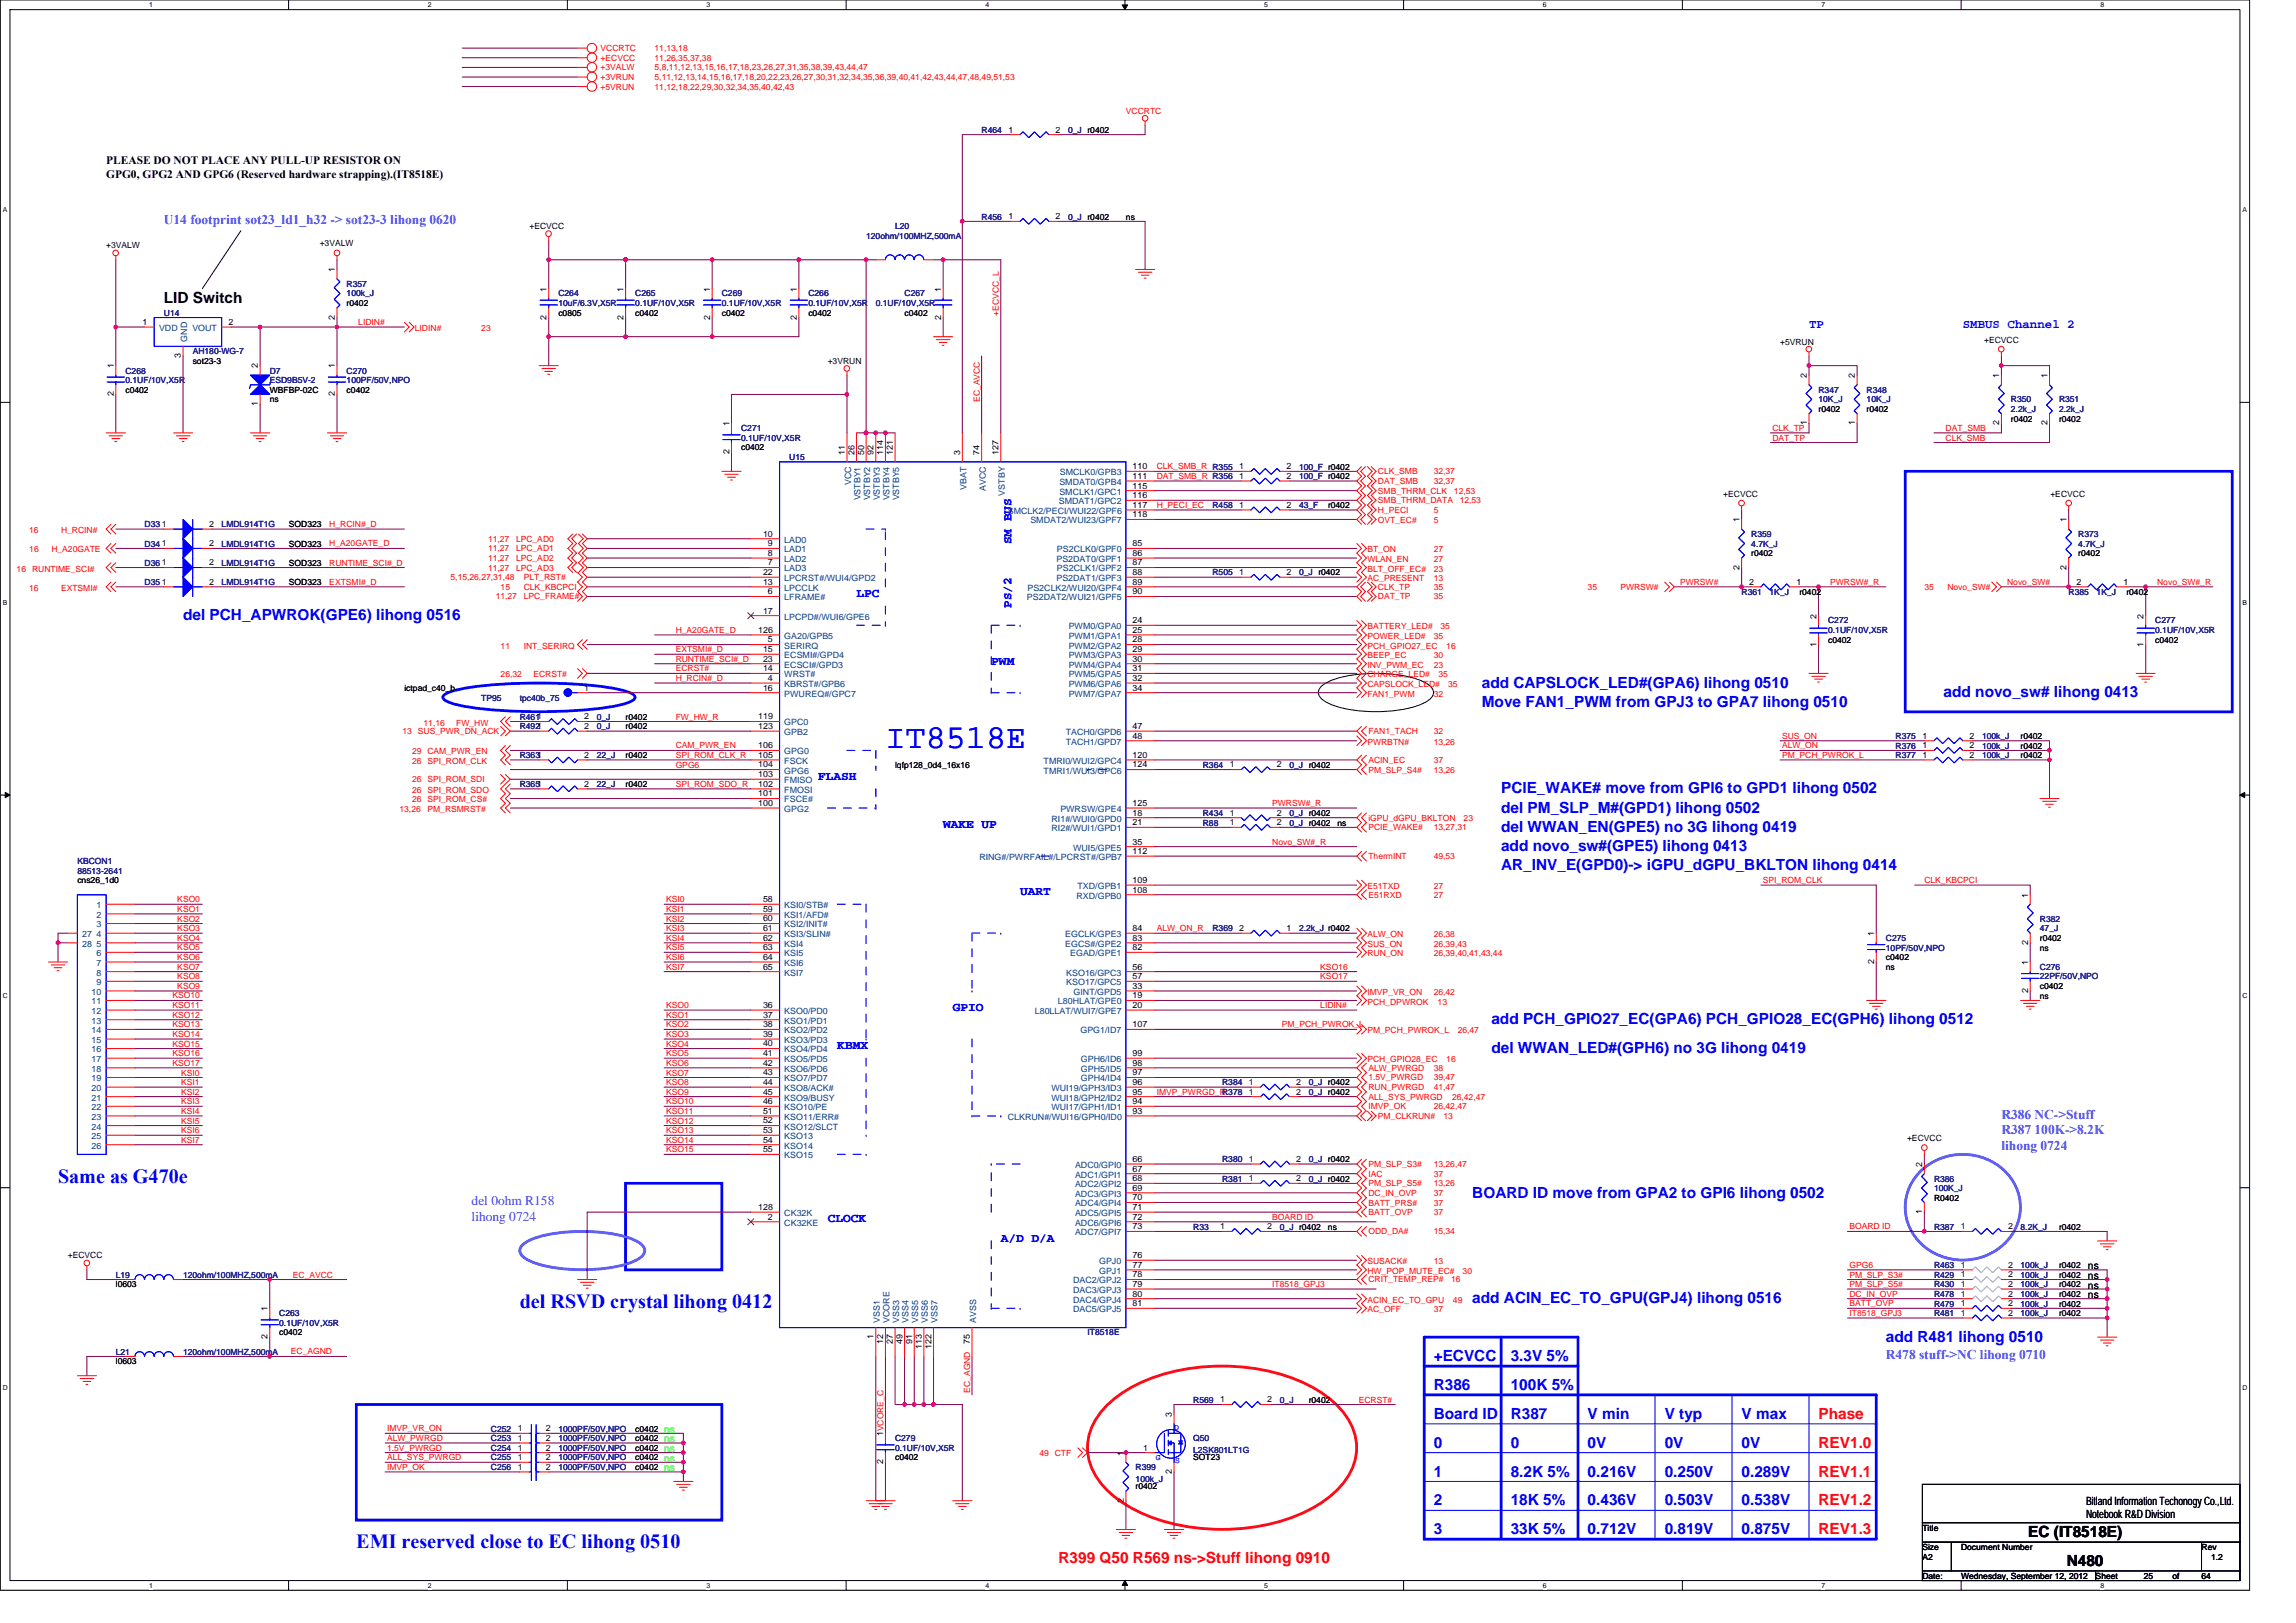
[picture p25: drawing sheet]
<svg xmlns="http://www.w3.org/2000/svg" width="297mm" height="210mm" viewBox="0 0 297 210" stroke-linecap="round" stroke-linejoin="round" font-family="sans-serif">
<defs><g id="words">
<text font-size="4.3" fill="#00f" x="114.6" y="96.8">IT8518E</text>
<g font-size="2.6" fill="#00f">
<text x="7.5" y="153">Same as G470e</text>
<text x="67.2" y="169.2">del RSVD crystal lihong 0412</text>
<text x="46.1" y="200.3">EMI reserved close to EC lihong 0510</text>
</g>
<g font-size="2">
<text x="21.2" y="39.2">LID Switch</text>
<text x="262.4" y="198.9">EC (IT8518E)</text>
<text x="267.4" y="202.6">N480</text>
</g>
<g font-size="2" fill="#00f">
<text x="23.7" y="80.3">del PCH_APWROK(GPE6) lihong 0516</text>
<text x="191.7" y="89">add CAPSLOCK_LED#(GPA6) lihong 0510</text>
<text x="191.7" y="91.5">Move FAN1_PWM from GPJ3 to GPA7 lihong 0510</text>
<text x="251.5" y="90.2">add novo_sw# lihong 0413</text>
<text x="194.2" y="107.6">del WWAN_EN(GPE5) no 3G lihong 0419</text>
<text x="194.2" y="105.2">del PM_SLP_M#(GPD1) lihong 0502</text>
<text x="194.2" y="102.7">PCIE_WAKE# move from GPI6 to GPD1 lihong 0502</text>
<text x="194.2" y="112.6">AR_INV_E(GPD0)-&gt; iGPU_dGPU_BKLTON lihong 0414</text>
<text x="194.2" y="110.1">add novo_sw#(GPE5) lihong 0413</text>
<text x="193" y="136.3">del WWAN_LED#(GPH6) no 3G lihong 0419</text>
<text x="193" y="132.5">add PCH_GPIO27_EC(GPA6) PCH_GPIO28_EC(GPH6) lihong 0512</text>
<text x="190.5" y="154.9">BOARD ID move from GPA2 to GPI6 lihong 0502</text>
<text x="190.5" y="168.6">add ACIN_EC_TO_GPU(GPJ4) lihong 0516</text>
<text x="244" y="173.6">add R481 lihong 0510</text>
<text x="185.5" y="176.1">+ECVCC</text>
<text x="185.5" y="179.8">R386</text>
<text x="195.4" y="179.8">100K 5%</text>
<text x="195.4" y="176.1">3.3V 5%</text>
<text x="185.5" y="183.6">Board ID</text>
<text x="195.4" y="183.6">R387</text>
<text x="205.4" y="183.6">V min</text>
<text x="215.4" y="183.6">V typ</text>
<text x="225.3" y="183.6">V max</text>
<text x="185.5" y="187.3">0</text>
<text x="185.5" y="191">1</text>
<text x="195.4" y="187.3">0</text>
<text x="195.4" y="191">8.2K 5%</text>
<text x="205.4" y="187.3">0V</text>
<text x="205.4" y="191">0.216V</text>
<text x="215.4" y="187.3">0V</text>
<text x="215.4" y="191">0.250V</text>
<text x="225.3" y="187.3">0V</text>
<text x="225.3" y="191">0.289V</text>
<text x="185.5" y="194.8">2</text>
<text x="195.4" y="194.8">18K 5%</text>
<text x="205.4" y="194.8">0.436V</text>
<text x="215.4" y="194.8">0.503V</text>
<text x="225.3" y="194.8">0.538V</text>
<text x="185.5" y="198.5">3</text>
<text x="195.4" y="198.5">33K 5%</text>
<text x="205.4" y="198.5">0.712V</text>
<text x="215.4" y="198.5">0.819V</text>
<text x="225.3" y="198.5">0.875V</text>
</g>
<g font-size="2" fill="#f00">
<text x="235.3" y="183.6">Phase</text>
<text x="235.3" y="187.3">REV1.0</text>
<text x="235.3" y="191">REV1.1</text>
<text x="235.3" y="194.8">REV1.2</text>
<text x="136.9" y="202.2">R399 Q50 R569 ns-&gt;Stuff lihong 0910</text>
<text x="235.3" y="198.5">REV1.3</text>
</g>
<g font-size="1.7" fill="#8000ff">
<text x="21.2" y="29">U14 footprint sot23_ld1_h32 -&gt; sot23-3 lihong 0620</text>
<text x="258.9" y="144.7">R386 NC-&gt;Stuff</text>
<text x="258.9" y="146.7">R387 100K-&gt;8.2K</text>
<text x="258.9" y="148.8">lihong 0724</text>
<text x="61" y="155.9">del 0ohm R158</text>
<text x="61" y="157.9">lihong 0724</text>
<text x="244" y="175.8">R478 stuff-&gt;NC lihong 0710</text>
</g>
<g font-size="1.6" fill="#00f">
<text x="234" y="42.4">TP</text>
<text x="253.9" y="42.4">SMBUS Channel 2</text>
<text x="130.8" y="70.4" transform="rotate(-90 130.8 70.4)">SM BUS</text>
<text x="110.8" y="77.3">LPC</text>
<text x="130.8" y="78.7" transform="rotate(-90 130.8 78.7)">PS/2</text>
<text x="128.2" y="86">PWM</text>
<text x="105.8" y="100.9">FLASH</text>
<text x="122" y="107.1">WAKE UP</text>
<text x="132" y="115.8">UART</text>
<text x="123.3" y="130.8">GPIO</text>
<text x="108.3" y="135.8">KBMX</text>
<text x="107.1" y="158.2">CLOCK</text>
<text x="129.5" y="160.7">A/D D/A</text>
</g>
<g font-size="1.5">
<text x="13.7" y="21.3">PLEASE DO NOT PLACE ANY PULL-UP RESISTOR ON</text>
<text x="13.7" y="23">GPG0, GPG2 AND GPG6 (Reserved hardware strapping).(IT8518E)</text>
<text x="269.9" y="194.7">Bitland Information Techonogy Co.,Ltd.</text>
<text x="269.9" y="196.4">Notebook R&amp;D Division</text>
</g>
<g font-size="1.3">
<text x="270.1" y="165.5">ns</text>
<text x="270.1" y="164.2">ns</text>
<text x="270.1" y="166.7">ns</text>
<text x="270.1" y="168">ns</text>
</g>
<g font-size="1.3" fill="#0f0">
<text x="85.9" y="185.4">ns</text>
<text x="85.9" y="190.4">ns</text>
<text x="85.9" y="187.9">ns</text>
<text x="85.9" y="189.1">ns</text>
<text x="85.9" y="186.6">ns</text>
</g>
<g font-size="1.1" fill="#f00">
<text x="77.7" y="9.1">+3VALW</text>
<text x="77.7" y="10.4">+3VRUN</text>
<text x="77.7" y="11.6">+5VRUN</text>
<text x="77.7" y="7.9">+ECVCC</text>
<text x="77.7" y="6.6">VCCRTC</text>
<text x="84.7" y="10.4">5,11,12,13,14,15,16,17,18,20,22,23,26,27,30,31,32,34,35,36,39,40,41,42,43,44,47,48,49,51,53</text>
<text x="84.7" y="11.6">11,12,18,22,29,30,32,34,35,40,42,43</text>
<text x="84.7" y="7.9">11,26,35,37,38</text>
<text x="84.7" y="6.6">11,13,18</text>
<text x="84.7" y="9.1">5,8,11,12,13,15,16,17,18,23,26,27,31,35,38,39,43,44,47</text>
<text x="145.7" y="14.7">VCCRTC</text>
<text x="129.2" y="40.8" transform="rotate(-90 129.2 40.8)">+ECVCC_L</text>
<text x="46.4" y="42.1">LIDIN#</text>
<text x="53.7" y="42.8">LIDIN#</text>
<text x="62.3" y="42.8">23</text>
<text x="126.7" y="52" transform="rotate(-90 126.7 52)">EC_AVCC</text>
<text x="229.3" y="57">DAT_TP</text>
<text x="229.3" y="55.8">CLK_TP</text>
<text x="251.7" y="57">CLK_SMB</text>
<text x="251.7" y="55.8">DAT_SMB</text>
<text x="149.6" y="62">DAT_SMB_R R356</text>
<text x="149.6" y="60.7">CLK_SMB_R R355</text>
<text x="149.6" y="65.7">H_PECI_EC</text>
<text x="178.3" y="61.4">CLK_SMB</text>
<text x="178.3" y="65.1">SMB_THRM_DATA</text>
<text x="178.3" y="63.9">SMB_THRM_CLK</text>
<text x="178.3" y="62.6">DAT_SMB</text>
<text x="185.5" y="61.4">32,37</text>
<text x="185.5" y="62.6">32,37</text>
<text x="188.1" y="63.9">12,53</text>
<text x="188.8" y="65.1">12,53</text>
<text x="3.8" y="69">16</text>
<text x="3.8" y="71.5">16</text>
<text x="6.6" y="71.5">H_A20GATE</text>
<text x="7.9" y="69">H_RCIN#</text>
<text x="42.6" y="68.2">H_RCIN#_D</text>
<text x="42.6" y="70.7">H_A20GATE_D</text>
<text x="63.1" y="70.1">11,27</text>
<text x="63.1" y="71.3">11,27</text>
<text x="66.8" y="70.1">LPC_AD0</text>
<text x="66.8" y="71.3">LPC_AD1</text>
<text x="176.9" y="71.5">BT_ON</text>
<text x="178.3" y="66.4">H_PECI</text>
<text x="178.3" y="67.6">OVT_EC#</text>
<text x="185.5" y="66.4">5</text>
<text x="185.5" y="67.6">5</text>
<text x="185.5" y="71.5">27</text>
<text x="2.2" y="74">16 RUNTIME_SCI#</text>
<text x="3.8" y="76.4">16</text>
<text x="7.9" y="76.4">EXTSMI#</text>
<text x="42.6" y="73.2">RUNTIME_SCI#_D</text>
<text x="42.6" y="75.7">EXTSMI#_D</text>
<text x="58.3" y="75.1">5,15,26,27,31,48</text>
<text x="63.1" y="73.8">11,27</text>
<text x="63.1" y="72.6">11,27</text>
<text x="64.1" y="77.6">11,27</text>
<text x="64.8" y="76.3">15</text>
<text x="66.8" y="73.8">LPC_AD3</text>
<text x="66.8" y="72.6">LPC_AD2</text>
<text x="67.8" y="75.1">PLT_RST#</text>
<text x="67.8" y="77.6">LPC_FRAME#</text>
<text x="67.8" y="76.3">CLK_KBCPCI</text>
<text x="176.9" y="75.2">AC_PRESENT</text>
<text x="176.9" y="74">BLT_OFF_EC#</text>
<text x="176.9" y="72.7">WLAN_EN</text>
<text x="178.3" y="77.6">DAT_TP</text>
<text x="178.3" y="76.3">CLK_TP</text>
<text x="185.5" y="75.2">13</text>
<text x="185.5" y="72.7">27</text>
<text x="185.5" y="76.3">35</text>
<text x="185.5" y="74">23</text>
<text x="185.5" y="77.6">35</text>
<text x="205.4" y="76.3">35</text>
<text x="209.6" y="76.3">PWRSW#</text>
<text x="217.4" y="75.7">PWRSW#</text>
<text x="236.8" y="75.7">PWRSW#_R</text>
<text x="249" y="76.3">35</text>
<text x="251.9" y="76.3">Novo_SW#</text>
<text x="259.7" y="75.7">Novo_SW#</text>
<text x="279.1" y="75.7">Novo_SW#_R</text>
<text x="64.8" y="83.9">11</text>
<text x="67.8" y="83.9">INT_SERIRQ</text>
<text x="87.4" y="81.9">H_A20GATE_D</text>
<text x="176.9" y="81.4">BATTERY_LED#</text>
<text x="176.9" y="82.7">POWER_LED#</text>
<text x="176.9" y="83.9">PCH_GPIO27_EC</text>
<text x="185.5" y="82.7">35</text>
<text x="186.4" y="81.4">35</text>
<text x="187.1" y="83.9">16</text>
<text x="64.8" y="87.5">26,32</text>
<text x="69" y="87.5">ECRST#</text>
<text x="87.4" y="88.1">H_RCIN#_D</text>
<text x="87.4" y="85.6">RUNTIME_SCI#_D</text>
<text x="87.4" y="86.9">ECRST#</text>
<text x="87.4" y="84.4">EXTSMI#_D</text>
<text x="176.9" y="86.4">INV_PWM_EC</text>
<text x="176.9" y="85.2">BEEP_EC</text>
<text x="176.9" y="87.7">CHARGE_LED#</text>
<text x="176.9" y="88.9">CAPSLOCK_LED#</text>
<text x="185.5" y="86.4">23</text>
<text x="185.5" y="85.2">30</text>
<text x="186.1" y="87.7">35</text>
<text x="187.4" y="88.9">35</text>
<text x="52.1" y="95">13 SUS_PWR_DN_ACK</text>
<text x="54.8" y="93.9">11,16</text>
<text x="59" y="93.9">FW_HW</text>
<text x="87.4" y="93.1">FW_HW_R</text>
<text x="176.9" y="90.1">FAN1_PWM</text>
<text x="177" y="95">FAN1_TACH</text>
<text x="185.5" y="95">32</text>
<text x="185.5" y="90.1">32</text>
<text x="230.5" y="95.6">SUS_ON</text>
<text x="53.3" y="101.2">26 SPI_ROM_SDI</text>
<text x="53.3" y="97.6">29 CAM_PWR_EN</text>
<text x="53.3" y="98.8">26 SPI_ROM_CLK</text>
<text x="87.4" y="98.1">SPI_ROM_CLK_R</text>
<text x="87.4" y="101.8">SPI_ROM_SDO_R</text>
<text x="87.4" y="96.8">CAM_PWR_EN</text>
<text x="87.4" y="99.3">GPG6</text>
<text x="176.9" y="96.4">PWRBTN#</text>
<text x="177" y="98.7">ACIN_EC</text>
<text x="177" y="100">PM_SLP_S4#</text>
<text x="185.5" y="100">13,26</text>
<text x="185.5" y="98.7">37</text>
<text x="185.5" y="96.4">13,26</text>
<text x="230.5" y="96.8">ALW_ON</text>
<text x="230.5" y="98.1">PM_PCH_PWROK_L</text>
<text x="51.7" y="105.1">13,26</text>
<text x="53.3" y="103.8">26 SPI_ROM_CS#</text>
<text x="53.3" y="102.6">26 SPI_ROM_SDO</text>
<text x="55.3" y="105.1">PM_RSMRST#</text>
<text x="164.6" y="104.3">PWRSW#_R</text>
<text x="177" y="106.2">iGPU_dGPU_BKLTON</text>
<text x="177" y="107.4">PCIE_WAKE#</text>
<text x="185.5" y="107.4">13,27,31</text>
<text x="189.4" y="106.2">23</text>
<text x="164.6" y="109.3">Novo_SW#_R</text>
<text x="177" y="111.2">ThermINT</text>
<text x="185.5" y="111.2">49,53</text>
<text x="22.9" y="118">KSO1</text>
<text x="22.9" y="119.2">KSO2</text>
<text x="22.9" y="116.7">KSO0</text>
<text x="86.2" y="116.7">KSI0</text>
<text x="86.2" y="118">KSI1</text>
<text x="86.2" y="119.2">KSI2</text>
<text x="176.9" y="115">E51TXD</text>
<text x="177" y="116.1">E51RXD</text>
<text x="185.5" y="116.1">27</text>
<text x="185.5" y="115">27</text>
<text x="228.1" y="114.3">SPI_ROM_CLK</text>
<text x="249" y="114.3">CLK_KBCPCI</text>
<text x="22.9" y="120.5">KSO3</text>
<text x="22.9" y="125.5">KSO7</text>
<text x="22.9" y="121.7">KSO4</text>
<text x="22.9" y="123">KSO5</text>
<text x="22.9" y="124.2">KSO6</text>
<text x="86.2" y="120.5">KSI3</text>
<text x="86.2" y="121.7">KSI4</text>
<text x="86.2" y="123">KSI5</text>
<text x="86.2" y="124.2">KSI6</text>
<text x="86.2" y="125.5">KSI7</text>
<text x="149.6" y="120.5">ALW_ON_R</text>
<text x="170.8" y="125.5">KSO16</text>
<text x="176.9" y="122.5">SUS_ON</text>
<text x="176.9" y="121.2">ALW_ON</text>
<text x="176.9" y="123.7">RUN_ON</text>
<text x="185.5" y="123.7">26,39,40,41,43,44</text>
<text x="185.5" y="122.5">26,39,43</text>
<text x="185.5" y="121.2">26,38</text>
<text x="22.3" y="129.2">KSO10</text>
<text x="22.3" y="130.4">KSO11</text>
<text x="22.3" y="131.7">KSO12</text>
<text x="22.9" y="126.7">KSO8</text>
<text x="22.9" y="128">KSO9</text>
<text x="86.2" y="131.7">KSO1</text>
<text x="86.2" y="130.4">KSO0</text>
<text x="170.8" y="130.4">LIDIN#</text>
<text x="170.8" y="126.7">KSO17</text>
<text x="176.9" y="130">PCH_DPWROK</text>
<text x="176.9" y="128.7">IMVP_VR_ON</text>
<text x="185.5" y="128.7">26,42</text>
<text x="186" y="130">13</text>
<text x="22.3" y="134.2">KSO14</text>
<text x="22.3" y="135.4">KSO15</text>
<text x="22.3" y="132.9">KSO13</text>
<text x="22.3" y="136.7">KSO16</text>
<text x="22.3" y="137.9">KSO17</text>
<text x="86.2" y="134.2">KSO3</text>
<text x="86.2" y="135.4">KSO4</text>
<text x="86.2" y="136.7">KSO5</text>
<text x="86.2" y="137.9">KSO6</text>
<text x="86.2" y="132.9">KSO2</text>
<text x="165.8" y="132.9">PM_PCH_PWROK_L</text>
<text x="176.9" y="133.7">PM_PCH_PWROK_L</text>
<text x="176.9" y="137.4">PCH_GPIO28_EC</text>
<text x="187.1" y="137.4">16</text>
<text x="188.6" y="133.7">26,47</text>
<text x="23.4" y="139.1">KSI0</text>
<text x="23.4" y="140.4">KSI1</text>
<text x="23.4" y="141.6">KSI2</text>
<text x="23.4" y="142.9">KSI3</text>
<text x="86.2" y="140.4">KSO8</text>
<text x="86.2" y="141.6">KSO9</text>
<text x="86.2" y="139.1">KSO7</text>
<text x="86.2" y="142.9">KSO10</text>
<text x="149.6" y="141.6">IMVP_PWRGD_RR378</text>
<text x="177" y="138.6">ALW_PWRGD</text>
<text x="177" y="143.5">IMVP_OK</text>
<text x="177" y="142.3">ALL_SYS_PWRGD</text>
<text x="177" y="141">RUN_PWRGD</text>
<text x="177" y="139.8">1.5V_PWRGD</text>
<text x="185.5" y="141">41,47</text>
<text x="185.5" y="139.8">39,47</text>
<text x="185.5" y="138.6">38</text>
<text x="185.5" y="143.5">26,42,47</text>
<text x="187.9" y="142.3">26,42,47</text>
<text x="23.4" y="144.1">KSI4</text>
<text x="23.4" y="145.4">KSI5</text>
<text x="23.4" y="146.6">KSI6</text>
<text x="23.4" y="147.8">KSI7</text>
<text x="86.2" y="144.1">KSO11</text>
<text x="86.2" y="147.8">KSO14</text>
<text x="86.2" y="149.1">KSO15</text>
<text x="86.2" y="145.4">KSO12</text>
<text x="86.2" y="146.6">KSO13</text>
<text x="178.3" y="144.8">PM_CLKRUN#</text>
<text x="186.7" y="144.8">13</text>
<text x="177" y="153.5">PM_SLP_S5#</text>
<text x="177" y="152.2">IAC</text>
<text x="177" y="151">PM_SLP_S3#</text>
<text x="177" y="156">BATT_PRS#</text>
<text x="177" y="154.7">DC_IN_OVP</text>
<text x="185.5" y="153.5">13,26</text>
<text x="185.5" y="151">13,26,47</text>
<text x="185.5" y="154.7">37</text>
<text x="185.5" y="156">37</text>
<text x="185.5" y="152.2">37</text>
<text x="164.6" y="157.8">BOARD ID</text>
<text x="177" y="157.2">BATT_OVP</text>
<text x="177" y="159.7">ODD_DA#</text>
<text x="185.5" y="159.7">15,34</text>
<text x="185.5" y="157.2">37</text>
<text x="239.3" y="159.1">BOARD ID</text>
<text x="37.9" y="165.3">EC_AVCC</text>
<text x="164.6" y="166.5">IT8518_GPJ3</text>
<text x="176.9" y="163.6">SUSACK#</text>
<text x="176.9" y="164.8">HW_POP_MUTE_EC#</text>
<text x="177" y="165.9">CRIT_TEMP_REP#</text>
<text x="185.5" y="163.6">13</text>
<text x="187.7" y="165.9">16</text>
<text x="189.2" y="164.8">30</text>
<text x="239.3" y="165.3">PM_SLP_S3#</text>
<text x="239.3" y="167.8">DC_IN_OVP</text>
<text x="239.3" y="166.5">PM_SLP_S5#</text>
<text x="239.3" y="164">GPG6</text>
<text x="176.9" y="169.8">AC_OFF</text>
<text x="176.9" y="168.6">ACIN_EC_TO_GPU</text>
<text x="185.5" y="169.8">37</text>
<text x="188" y="168.6">49</text>
<text x="239.3" y="169">BATT_OVP</text>
<text x="239.3" y="170.3">IT8518_GPJ3</text>
<text x="37.6" y="175.2">EC_AGND</text>
<text x="50.1" y="185.2">IMVP_VR_ON</text>
<text x="125.5" y="180.2" transform="rotate(-90 125.5 180.2)">EC_AGND</text>
<text x="175.8" y="181.5">ECRST#</text>
<text x="50.1" y="186.4">ALW_PWRGD</text>
<text x="50.1" y="187.7">1.5V_PWRGD</text>
<text x="50.1" y="188.9">ALL_SYS_PWRGD</text>
<text x="50.1" y="190.2">IMVP_OK</text>
<text x="134.5" y="188.3">49 CTF</text>
</g>
<g font-size="1.1" fill="#000080">
<text x="127" y="17.2">R464</text>
<text x="138.2" y="17.2">0_J r0402</text>
<text x="115.8" y="29.7">L20</text>
<text x="127" y="28.4">R456</text>
<text x="138.2" y="28.4">0_J r0402</text>
<text x="112.1" y="30.9">120ohm/100MHZ,500mA</text>
<text x="21.2" y="40.9">U14</text>
<text x="44.8" y="37.1">R357</text>
<text x="44.8" y="38.4">100k_J</text>
<text x="72.2" y="38.4">C264</text>
<text x="72.2" y="39.6">10uF/6.3V,X5R</text>
<text x="82.2" y="38.4">C265</text>
<text x="82.2" y="39.6">0.1UF/10V,X5R</text>
<text x="93.4" y="38.4">C269</text>
<text x="93.4" y="39.6">0.1UF/10V,X5R</text>
<text x="104.6" y="38.4">C266</text>
<text x="104.6" y="39.6">0.1UF/10V,X5R</text>
<text x="113.3" y="39.6">0.1UF/10V,X5R</text>
<text x="117" y="38.4">C267</text>
<text x="24.9" y="45.8">AH180-WG-7</text>
<text x="16.2" y="48.3">C268</text>
<text x="16.2" y="49.6">0.1UF/10V,X5R</text>
<text x="34.9" y="48.3">D7</text>
<text x="34.9" y="49.6">ESD9B5V-2</text>
<text x="44.8" y="48.3">C270</text>
<text x="44.8" y="49.6">100PF/50V,NPO</text>
<text x="235.3" y="50.8">R347</text>
<text x="235.3" y="52">10K_J</text>
<text x="241.5" y="50.8">R348</text>
<text x="241.5" y="52">10K_J</text>
<text x="260.2" y="52">R350</text>
<text x="260.2" y="53.3">2.2k_J</text>
<text x="266.4" y="52">R351</text>
<text x="266.4" y="53.3">2.2k_J</text>
<text x="95.9" y="55.8">C271</text>
<text x="95.9" y="57">0.1UF/10V,X5R</text>
<text x="102.1" y="59.5">U15</text>
<text x="156.9" y="65.7">R458</text>
<text x="168.1" y="60.8">100_F r0402</text>
<text x="168.1" y="65.7">43_F</text>
<text x="168.1" y="62">100_F r0402</text>
<text x="18.7" y="70.7">D34</text>
<text x="18.7" y="68.2">D33</text>
<text x="28.7" y="70.7">LMDL914T1G</text>
<text x="28.7" y="68.2">LMDL914T1G</text>
<text x="226.6" y="69.5">R359</text>
<text x="226.6" y="70.7">4.7K_J</text>
<text x="268.9" y="69.5">R373</text>
<text x="268.9" y="70.7">4.7K_J</text>
<text x="18.7" y="73.2">D36</text>
<text x="18.7" y="75.7">D35</text>
<text x="28.7" y="73.2">LMDL914T1G</text>
<text x="28.7" y="75.7">LMDL914T1G</text>
<text x="156.9" y="74.4">R505</text>
<text x="168.1" y="74.4">0_J r0402</text>
<text x="225.3" y="76.9">R361</text>
<text x="228.9" y="76.9">1K_J</text>
<text x="267.6" y="76.9">R385</text>
<text x="271.2" y="76.9">1K_J</text>
<text x="236.5" y="80.7">C272</text>
<text x="236.5" y="81.9">0.1UF/10V,X5R</text>
<text x="278.8" y="80.7">C277</text>
<text x="278.8" y="81.9">0.1UF/10V,X5R</text>
<text x="62.3" y="90.6">TP95</text>
<text x="67.2" y="90.6">tpc40b_75</text>
<text x="67.2" y="94.4">R4921</text>
<text x="67.2" y="93.1">R4611</text>
<text x="77.2" y="94.4">0_J</text>
<text x="77.2" y="93.1">0_J</text>
<text x="245.2" y="95.6">R375</text>
<text x="256.4" y="95.6">100k_J</text>
<text x="67.2" y="98.1">R3631</text>
<text x="67.2" y="101.8">R3651</text>
<text x="77.2" y="98.1">22_J</text>
<text x="77.2" y="101.8">22_J</text>
<text x="155.6" y="99.3">R364</text>
<text x="166.8" y="99.3">0_J r0402</text>
<text x="245.2" y="98.1">R377</text>
<text x="245.2" y="96.9">R376</text>
<text x="256.4" y="98.1">100k_J</text>
<text x="256.4" y="96.9">100k_J</text>
<text x="155.6" y="106.8">R88</text>
<text x="155.6" y="105.6">R434</text>
<text x="166.8" y="105.6">0_J r0402</text>
<text x="166.8" y="106.8">0_J r0402</text>
<text x="10" y="111.8">KBCON1</text>
<text x="10" y="113">88513-2641</text>
<text x="263.9" y="119.3">R382</text>
<text x="156.9" y="120.5">R369</text>
<text x="168.1" y="120.5">2.2k_J r0402</text>
<text x="244" y="121.8">C275</text>
<text x="244" y="123">10PF/50V,NPO</text>
<text x="263.9" y="120.5">47_J</text>
<text x="263.9" y="125.5">C276</text>
<text x="263.9" y="126.7">22PF/50V,NPO</text>
<text x="158.1" y="140.4">R384</text>
<text x="169.3" y="140.4">0_J r0402</text>
<text x="169.3" y="141.7">0_J r0402</text>
<text x="158.1" y="150.4">R380</text>
<text x="158.1" y="152.9">R381</text>
<text x="169.3" y="150.4">0_J r0402</text>
<text x="169.3" y="152.9">0_J r0402</text>
<text x="250.2" y="152.9">R386</text>
<text x="250.2" y="154.1">100K_J</text>
<text x="154.4" y="159.1">R33</text>
<text x="165.6" y="159.1">0_J r0402</text>
<text x="250.2" y="159.1">R387</text>
<text x="261.4" y="159.1">8.2K_J</text>
<text x="15" y="165.3">L19</text>
<text x="23.7" y="165.3">120ohm/100MHZ,500mA</text>
<text x="250.2" y="165.3">R429</text>
<text x="250.2" y="164.1">R463</text>
<text x="250.2" y="166.6">R430</text>
<text x="250.2" y="167.8">R478</text>
<text x="261.4" y="165.3">100k_J</text>
<text x="261.4" y="164.1">100k_J</text>
<text x="261.4" y="166.6">100k_J</text>
<text x="261.4" y="167.8">100k_J</text>
<text x="36.1" y="170.3">C263</text>
<text x="36.1" y="171.5">0.1UF/10V,X5R</text>
<text x="140.7" y="172.8">IT8518E</text>
<text x="250.2" y="170.3">R481</text>
<text x="250.2" y="169">R479</text>
<text x="261.4" y="170.3">100k_J</text>
<text x="261.4" y="169">100k_J</text>
<text x="15" y="175.3">L21</text>
<text x="23.7" y="175.3">120ohm/100MHZ,500mA</text>
<text x="63.5" y="185.2">C252</text>
<text x="72.2" y="185.2">1000PF/50V,NPO</text>
<text x="154.4" y="181.5">R569</text>
<text x="165.6" y="181.5">0_J</text>
<text x="63.5" y="190.2">C256</text>
<text x="63.5" y="187.7">C254</text>
<text x="63.5" y="189">C255</text>
<text x="63.5" y="186.5">C253</text>
<text x="72.2" y="190.2">1000PF/50V,NPO</text>
<text x="72.2" y="187.7">1000PF/50V,NPO</text>
<text x="72.2" y="189">1000PF/50V,NPO</text>
<text x="72.2" y="186.5">1000PF/50V,NPO</text>
<text x="115.8" y="186.5">C279</text>
<text x="115.8" y="187.7">0.1UF/10V,X5R</text>
<text x="146.9" y="190.2">R399</text>
<text x="146.9" y="191.7">100k_J</text>
<text x="154.4" y="186.5">Q50</text>
<text x="154.4" y="188">L2SK801LT1G</text>
</g>
<g font-size="1.1">
<text x="130.5" y="17.1">1</text>
<text x="136.6" y="17.1">2</text>
<text x="68.5" y="29.7">+ECVCC</text>
<text x="130.5" y="28.4">1</text>
<text x="136.6" y="28.4">2</text>
<text x="145.7" y="28.4">ns</text>
<text x="13.7" y="32.1">+3VALW</text>
<text x="41.4" y="31.9">+3VALW</text>
<text x="43.3" y="35.2" transform="rotate(-90 43.3 35.2)">1</text>
<text x="43.3" y="41.3" transform="rotate(-90 43.3 41.3)">2</text>
<text x="44.8" y="39.6">r0402</text>
<text x="70.7" y="41.3" transform="rotate(-90 70.7 41.3)">2</text>
<text x="70.7" y="37.7" transform="rotate(-90 70.7 37.7)">1</text>
<text x="72.2" y="40.9">c0805</text>
<text x="80.7" y="41.3" transform="rotate(-90 80.7 41.3)">2</text>
<text x="80.7" y="37.7" transform="rotate(-90 80.7 37.7)">1</text>
<text x="82.2" y="40.9">c0402</text>
<text x="91.9" y="41.3" transform="rotate(-90 91.9 41.3)">2</text>
<text x="91.9" y="37.7" transform="rotate(-90 91.9 37.7)">1</text>
<text x="93.4" y="40.9">c0402</text>
<text x="103.1" y="41.3" transform="rotate(-90 103.1 41.3)">2</text>
<text x="103.1" y="37.7" transform="rotate(-90 103.1 37.7)">1</text>
<text x="104.6" y="40.9">c0402</text>
<text x="117" y="40.9">c0402</text>
<text x="121.7" y="41.3" transform="rotate(-90 121.7 41.3)">2</text>
<text x="121.7" y="37.7" transform="rotate(-90 121.7 37.7)">1</text>
<text x="14.7" y="47.7" transform="rotate(-90 14.7 47.7)">1</text>
<text x="18.5" y="42">1</text>
<text x="23.4" y="46.3" transform="rotate(-90 23.4 46.3)">3</text>
<text x="24.9" y="47.1">sot23-3</text>
<text x="29.5" y="42">2</text>
<text x="33.4" y="47.7" transform="rotate(-90 33.4 47.7)">2</text>
<text x="43.3" y="47.7" transform="rotate(-90 43.3 47.7)">1</text>
<text x="107.1" y="47.1">+3VRUN</text>
<text x="230.3" y="44.6">+5VRUN</text>
<text x="256.7" y="44.3">+ECVCC</text>
<text x="14.7" y="51.3" transform="rotate(-90 14.7 51.3)">2</text>
<text x="16.2" y="50.8">c0402</text>
<text x="33.4" y="52.5" transform="rotate(-90 33.4 52.5)">1</text>
<text x="34.9" y="50.8">WBFBP-02C</text>
<text x="34.9" y="52">ns</text>
<text x="43.3" y="51.3" transform="rotate(-90 43.3 51.3)">2</text>
<text x="44.8" y="50.8">c0402</text>
<text x="233.8" y="48.9" transform="rotate(-90 233.8 48.9)">2</text>
<text x="235.3" y="53.3">r0402</text>
<text x="240" y="48.9" transform="rotate(-90 240 48.9)">2</text>
<text x="241.5" y="53.3">r0402</text>
<text x="258.7" y="48.9" transform="rotate(-90 258.7 48.9)">1</text>
<text x="264.9" y="48.9" transform="rotate(-90 264.9 48.9)">1</text>
<text x="94.4" y="58.8" transform="rotate(-90 94.4 58.8)">2</text>
<text x="94.4" y="55.1" transform="rotate(-90 94.4 55.1)">1</text>
<text x="95.9" y="58.3">c0402</text>
<text x="109.3" y="58.9" transform="rotate(-90 109.3 58.9)">11</text>
<text x="110.5" y="58.9" transform="rotate(-90 110.5 58.9)">26</text>
<text x="111.8" y="58.9" transform="rotate(-90 111.8 58.9)">50</text>
<text x="113" y="58.9" transform="rotate(-90 113 58.9)">92</text>
<text x="114.3" y="58.9" transform="rotate(-90 114.3 58.9)">114</text>
<text x="115.5" y="58.9" transform="rotate(-90 115.5 58.9)">121</text>
<text x="124.2" y="58.9" transform="rotate(-90 124.2 58.9)">3</text>
<text x="126.7" y="58.9" transform="rotate(-90 126.7 58.9)">74</text>
<text x="129.2" y="58.9" transform="rotate(-90 129.2 58.9)">127</text>
<text x="233.8" y="55" transform="rotate(-90 233.8 55)">1</text>
<text x="240" y="55" transform="rotate(-90 240 55)">1</text>
<text x="258.7" y="55" transform="rotate(-90 258.7 55)">2</text>
<text x="260.2" y="54.5">r0402</text>
<text x="264.9" y="55" transform="rotate(-90 264.9 55)">2</text>
<text x="266.4" y="54.5">r0402</text>
<text x="146.5" y="60.7">110</text>
<text x="146.5" y="63.2">115</text>
<text x="146.5" y="62">111</text>
<text x="146.5" y="64.5">116</text>
<text x="146.5" y="65.7">117</text>
<text x="160.3" y="60.7">1</text>
<text x="160.3" y="65.7">1</text>
<text x="160.3" y="62">1</text>
<text x="166.5" y="60.7">2</text>
<text x="166.5" y="65.7">2</text>
<text x="166.5" y="62">2</text>
<text x="171.8" y="65.7">r0402</text>
<text x="222.9" y="64.2">+ECVCC</text>
<text x="265.3" y="64.2">+ECVCC</text>
<text x="21" y="70.7">1</text>
<text x="21" y="68.2">1</text>
<text x="27" y="70.7">2</text>
<text x="27" y="68.2">2</text>
<text x="37.4" y="70.7">SOD323</text>
<text x="37.4" y="68.2">SOD323</text>
<text x="98.7" y="69.4">10</text>
<text x="99.4" y="70.7">9</text>
<text x="99.4" y="71.9">8</text>
<text x="146.5" y="71.9">86</text>
<text x="146.5" y="70.7">85</text>
<text x="146.5" y="66.9">118</text>
<text x="225" y="67.6" transform="rotate(-90 225 67.6)">1</text>
<text x="226.6" y="72">r0402</text>
<text x="267.4" y="67.6" transform="rotate(-90 267.4 67.6)">1</text>
<text x="268.9" y="72">r0402</text>
<text x="21" y="73.2">1</text>
<text x="21" y="75.6">1</text>
<text x="27" y="73.2">2</text>
<text x="27" y="75.6">2</text>
<text x="37.4" y="73.2">SOD323</text>
<text x="37.4" y="75.7">SOD323</text>
<text x="98.7" y="75.6">13</text>
<text x="98.7" y="74.4">22</text>
<text x="99.4" y="73.2">7</text>
<text x="99.4" y="76.9">6</text>
<text x="146.5" y="74.4">88</text>
<text x="146.5" y="76.9">90</text>
<text x="146.5" y="73.2">87</text>
<text x="146.5" y="75.6">89</text>
<text x="160.3" y="74.4">1</text>
<text x="166.5" y="74.4">2</text>
<text x="225" y="73.7" transform="rotate(-90 225 73.7)">2</text>
<text x="226.3" y="75.6">2</text>
<text x="232.4" y="75.6">1</text>
<text x="232.8" y="76.9">r0402</text>
<text x="267.4" y="73.7" transform="rotate(-90 267.4 73.7)">2</text>
<text x="268.6" y="75.6">2</text>
<text x="274.7" y="75.6">1</text>
<text x="275.1" y="76.9">r0402</text>
<text x="98.1" y="81.9">126</text>
<text x="98.7" y="79.4">17</text>
<text x="99.4" y="83.1">5</text>
<text x="146.5" y="80.6">24</text>
<text x="146.5" y="81.9">25</text>
<text x="146.5" y="83.1">28</text>
<text x="235" y="83.7" transform="rotate(-90 235 83.7)">1</text>
<text x="235" y="80" transform="rotate(-90 235 80)">2</text>
<text x="236.5" y="83.2">c0402</text>
<text x="277.3" y="83.7" transform="rotate(-90 277.3 83.7)">1</text>
<text x="277.3" y="80" transform="rotate(-90 277.3 80)">2</text>
<text x="278.8" y="83.2">c0402</text>
<text x="52.3" y="89.4">ictpad_c40_b</text>
<text x="75.6" y="89.3">1</text>
<text x="98.7" y="86.8">14</text>
<text x="98.7" y="84.4">15</text>
<text x="98.7" y="85.6">23</text>
<text x="98.7" y="89.3">16</text>
<text x="99.4" y="88.1">4</text>
<text x="146.5" y="84.4">29</text>
<text x="146.5" y="85.6">30</text>
<text x="146.5" y="86.8">31</text>
<text x="146.5" y="88.1">32</text>
<text x="146.5" y="89.3">34</text>
<text x="75.6" y="94.3">2</text>
<text x="75.6" y="93.1">2</text>
<text x="80.9" y="94.4">r0402</text>
<text x="80.9" y="93.1">r0402</text>
<text x="98.1" y="94.3">123</text>
<text x="98.1" y="93.1">119</text>
<text x="146.5" y="94.3">47</text>
<text x="146.5" y="95.6">48</text>
<text x="248.7" y="95.6">1</text>
<text x="254.8" y="95.6">2</text>
<text x="261.4" y="95.6">r0402</text>
<text x="75.6" y="98">2</text>
<text x="75.6" y="101.8">2</text>
<text x="80.9" y="98.1">r0402</text>
<text x="80.9" y="101.8">r0402</text>
<text x="98.1" y="96.8">106</text>
<text x="98.1" y="98">105</text>
<text x="98.1" y="99.3">104</text>
<text x="98.1" y="100.5">103</text>
<text x="98.1" y="101.8">102</text>
<text x="115.8" y="99.3">lqfp128_0d4_16x16</text>
<text x="146.5" y="98">120</text>
<text x="146.5" y="99.3">124</text>
<text x="159.1" y="99.3">1</text>
<text x="165.2" y="99.3">2</text>
<text x="248.7" y="98">1</text>
<text x="248.7" y="96.8">1</text>
<text x="254.8" y="98">2</text>
<text x="254.8" y="96.8">2</text>
<text x="261.4" y="98.1">r0402</text>
<text x="261.4" y="96.9">r0402</text>
<text x="98.1" y="103">101</text>
<text x="98.1" y="104.3">100</text>
<text x="146.5" y="104.3">125</text>
<text x="146.5" y="105.5">18</text>
<text x="146.5" y="106.8">21</text>
<text x="159.1" y="106.8">1</text>
<text x="159.1" y="105.5">1</text>
<text x="165.2" y="106.8">2</text>
<text x="165.2" y="105.5">2</text>
<text x="173" y="106.8">ns</text>
<text x="146.5" y="109.3">35</text>
<text x="146.5" y="110.5">112</text>
<text x="10" y="114.3">cns26_1d0</text>
<text x="98.7" y="116.7">58</text>
<text x="98.7" y="118">59</text>
<text x="98.7" y="119.2">60</text>
<text x="146.5" y="115.5">108</text>
<text x="146.5" y="114.2">109</text>
<text x="262.4" y="116.1" transform="rotate(-90 262.4 116.1)">1</text>
<text x="98.7" y="120.5">61</text>
<text x="98.7" y="121.7">62</text>
<text x="98.7" y="122.9">63</text>
<text x="98.7" y="124.2">64</text>
<text x="98.7" y="125.4">65</text>
<text x="146.5" y="122.9">82</text>
<text x="146.5" y="125.4">56</text>
<text x="146.5" y="121.7">83</text>
<text x="146.5" y="120.5">84</text>
<text x="160.3" y="120.5">2</text>
<text x="166.5" y="120.5">1</text>
<text x="242.5" y="124.7" transform="rotate(-90 242.5 124.7)">2</text>
<text x="242.5" y="121.1" transform="rotate(-90 242.5 121.1)">1</text>
<text x="244" y="125.5">ns</text>
<text x="244" y="124.2">c0402</text>
<text x="262.4" y="124.8" transform="rotate(-90 262.4 124.8)">1</text>
<text x="262.4" y="122.2" transform="rotate(-90 262.4 122.2)">2</text>
<text x="263.9" y="123">ns</text>
<text x="263.9" y="121.8">r0402</text>
<text x="98.7" y="130.4">36</text>
<text x="98.7" y="131.7">37</text>
<text x="146.5" y="126.7">57</text>
<text x="146.5" y="129.2">19</text>
<text x="146.5" y="127.9">33</text>
<text x="146.5" y="130.4">20</text>
<text x="262.4" y="128.5" transform="rotate(-90 262.4 128.5)">2</text>
<text x="263.9" y="129.2">ns</text>
<text x="263.9" y="128">c0402</text>
<text x="98.7" y="132.9">38</text>
<text x="98.7" y="134.2">39</text>
<text x="98.7" y="135.4">40</text>
<text x="98.7" y="136.6">41</text>
<text x="98.7" y="137.9">42</text>
<text x="146.5" y="137.9">98</text>
<text x="146.5" y="136.6">99</text>
<text x="146.5" y="132.9">107</text>
<text x="98.7" y="139.1">43</text>
<text x="98.7" y="140.4">44</text>
<text x="98.7" y="141.6">45</text>
<text x="98.7" y="142.9">46</text>
<text x="146.5" y="139.1">97</text>
<text x="146.5" y="140.4">96</text>
<text x="146.5" y="142.9">94</text>
<text x="146.5" y="141.6">95</text>
<text x="161.6" y="140.4">1</text>
<text x="161.6" y="141.6">1</text>
<text x="167.7" y="140.4">2</text>
<text x="167.7" y="141.6">2</text>
<text x="98.7" y="144.1">51</text>
<text x="98.7" y="145.4">52</text>
<text x="98.7" y="146.6">53</text>
<text x="98.7" y="147.8">54</text>
<text x="98.7" y="149.1">55</text>
<text x="146.5" y="144.1">93</text>
<text x="246.7" y="147.6">+ECVCC</text>
<text x="146.5" y="150.3">66</text>
<text x="146.5" y="151.6">67</text>
<text x="146.5" y="152.8">68</text>
<text x="146.5" y="154.1">69</text>
<text x="146.5" y="155.3">70</text>
<text x="161.6" y="150.3">1</text>
<text x="161.6" y="152.8">1</text>
<text x="167.7" y="150.3">2</text>
<text x="167.7" y="152.8">2</text>
<text x="248.7" y="151" transform="rotate(-90 248.7 151)">2</text>
<text x="250.2" y="155.3">R0402</text>
<text x="98.1" y="156.5">128</text>
<text x="99.4" y="157.8">2</text>
<text x="146.5" y="156.5">71</text>
<text x="146.5" y="157.8">72</text>
<text x="146.5" y="159">73</text>
<text x="157.9" y="159">1</text>
<text x="164" y="159">2</text>
<text x="171.8" y="159.1">ns</text>
<text x="248.7" y="157.1" transform="rotate(-90 248.7 157.1)">1</text>
<text x="253.7" y="159">1</text>
<text x="259.8" y="159">2</text>
<text x="266.4" y="159.1">r0402</text>
<text x="8.8" y="162.8">+ECVCC</text>
<text x="15" y="166.6">l0603</text>
<text x="146.5" y="166.5">79</text>
<text x="146.5" y="165.3">78</text>
<text x="146.5" y="167.7">80</text>
<text x="146.5" y="164">77</text>
<text x="146.5" y="162.8">76</text>
<text x="253.7" y="165.3">1</text>
<text x="253.7" y="164">1</text>
<text x="253.7" y="166.5">1</text>
<text x="253.7" y="167.7">1</text>
<text x="259.8" y="165.3">2</text>
<text x="259.8" y="164">2</text>
<text x="259.8" y="166.5">2</text>
<text x="259.8" y="167.7">2</text>
<text x="266.4" y="165.3">r0402</text>
<text x="266.4" y="164.1">r0402</text>
<text x="266.4" y="166.6">r0402</text>
<text x="266.4" y="167.8">r0402</text>
<text x="34.6" y="173.3" transform="rotate(-90 34.6 173.3)">2</text>
<text x="34.6" y="169.7" transform="rotate(-90 34.6 169.7)">1</text>
<text x="36.1" y="172.8">c0402</text>
<text x="113" y="173.3" transform="rotate(-90 113 173.3)">1</text>
<text x="114.3" y="173.9" transform="rotate(-90 114.3 173.9)">12</text>
<text x="115.5" y="173.9" transform="rotate(-90 115.5 173.9)">27</text>
<text x="116.8" y="173.9" transform="rotate(-90 116.8 173.9)">49</text>
<text x="118" y="173.9" transform="rotate(-90 118 173.9)">91</text>
<text x="125.5" y="173.9" transform="rotate(-90 125.5 173.9)">75</text>
<text x="146.5" y="169">81</text>
<text x="253.7" y="170.2">1</text>
<text x="253.7" y="169">1</text>
<text x="259.8" y="170.2">2</text>
<text x="259.8" y="169">2</text>
<text x="266.4" y="170.3">r0402</text>
<text x="266.4" y="169">r0402</text>
<text x="15" y="176.5">l0603</text>
<text x="119.2" y="174.5" transform="rotate(-90 119.2 174.5)">113</text>
<text x="120.5" y="174.5" transform="rotate(-90 120.5 174.5)">122</text>
<text x="67" y="185.2">1</text>
<text x="70.6" y="185.2">2</text>
<text x="82.2" y="185.2">c0402</text>
<text x="114.3" y="185.8" transform="rotate(-90 114.3 185.8)">1VCORE_C</text>
<text x="151.6" y="183.3" transform="rotate(-90 151.6 183.3)">3</text>
<text x="157.9" y="181.4">1</text>
<text x="164" y="181.4">2</text>
<text x="169.3" y="181.5">r0402</text>
<text x="67" y="190.2">1</text>
<text x="67" y="187.7">1</text>
<text x="67" y="188.9">1</text>
<text x="67" y="186.4">1</text>
<text x="70.6" y="190.2">2</text>
<text x="70.6" y="187.7">2</text>
<text x="70.6" y="188.9">2</text>
<text x="70.6" y="186.4">2</text>
<text x="82.2" y="190.2">c0402</text>
<text x="82.2" y="187.7">c0402</text>
<text x="82.2" y="189">c0402</text>
<text x="82.2" y="186.5">c0402</text>
<text x="114.3" y="189.4" transform="rotate(-90 114.3 189.4)">2</text>
<text x="115.8" y="189">c0402</text>
<text x="145.4" y="188.3" transform="rotate(-90 145.4 188.3)">1</text>
<text x="147.9" y="187.7">1</text>
<text x="151.6" y="190.7" transform="rotate(-90 151.6 190.7)">2</text>
<text x="154.4" y="189">SOT23</text>
<text x="145.4" y="194.4" transform="rotate(-90 145.4 194.4)">2</text>
<text x="146.9" y="192.7">r0402</text>
<text x="248.7" y="198">Title</text>
<text x="248.7" y="200.5">Size</text>
<text x="248.7" y="201.8">A2</text>
<text x="253.7" y="200.5">Document Number</text>
<text x="284.8" y="200.5">Rev</text>
<text x="286" y="201.8">1.2</text>
<text x="248.7" y="204.3">Date:</text>
<text x="253.7" y="204.3">Wednesday, September 12, 2012</text>
<text x="271.1" y="204.3">Sheet</text>
<text x="277.3" y="204.3">25</text>
<text x="281.1" y="204.3">of</text>
<text x="284.8" y="204.3">64</text>
</g>
<g font-size="1.1" fill="#004080">
<text x="20.6" y="42.8">VDD</text>
<text x="24.2" y="44.2" transform="rotate(-90 24.2 44.2)">GND</text>
<text x="24.9" y="42.8">VOUT</text>
<text x="110.1" y="62.8" transform="rotate(-90 110.1 62.8)">VCC</text>
<text x="111.3" y="64.7" transform="rotate(-90 111.3 64.7)">VSTBY1</text>
<text x="112.6" y="64.7" transform="rotate(-90 112.6 64.7)">VSTBY2</text>
<text x="113.8" y="64.7" transform="rotate(-90 113.8 64.7)">VSTBY3</text>
<text x="115.1" y="64.7" transform="rotate(-90 115.1 64.7)">VSTBY4</text>
<text x="116.3" y="64.7" transform="rotate(-90 116.3 64.7)">VSTBY5</text>
<text x="125" y="63.4" transform="rotate(-90 125 63.4)">VBAT</text>
<text x="127.5" y="63.5" transform="rotate(-90 127.5 63.5)">AVCC</text>
<text x="130" y="64.1" transform="rotate(-90 130 64.1)">VSTBY</text>
<text x="137" y="65.2">SMDAT1/GPC2</text>
<text x="137.1" y="64">SMCLK1/GPC1</text>
<text x="137.1" y="62.7">SMDAT0/GPB4</text>
<text x="137.1" y="61.5">SMCLK0/GPB3</text>
<text x="101.5" y="70.2">LAD0</text>
<text x="101.5" y="71.5">LAD1</text>
<text x="130.4" y="66.5">SMCLK2/PECI/WUI22/GPF6</text>
<text x="133.3" y="67.7">SMDAT2/WUI23/GPF7</text>
<text x="136.7" y="71.5">PS2CLK0/GPF0</text>
<text x="101.5" y="76.4">LPCCLK</text>
<text x="101.5" y="72.7">LAD2</text>
<text x="101.5" y="73.9">LAD3</text>
<text x="101.5" y="77.7">LFRAME#</text>
<text x="101.5" y="75.2">LPCRST#/WUI4/GPD2</text>
<text x="132.9" y="77.7">PS2DAT2/WUI21/GPF5</text>
<text x="132.9" y="76.4">PS2CLK2/WUI20/GPF4</text>
<text x="136.7" y="72.7">PS2DAT0/GPF1</text>
<text x="136.7" y="75.2">PS2DAT1/GPF3</text>
<text x="136.7" y="73.9">PS2CLK1/GPF2</text>
<text x="101.5" y="80.2">LPCPD#/WUI6/GPE6</text>
<text x="101.5" y="83.9">SERIRQ</text>
<text x="101.5" y="82.7">GA20/GPB5</text>
<text x="138.3" y="81.4">PWM0/GPA0</text>
<text x="138.3" y="82.7">PWM1/GPA1</text>
<text x="138.3" y="83.9">PWM2/GPA2</text>
<text x="101.5" y="87.6">WRST#</text>
<text x="101.5" y="85.2">ECSMI#/GPD4</text>
<text x="101.5" y="86.4">ECSCI#/GPD3</text>
<text x="101.5" y="88.9">KBRST#/GPB6</text>
<text x="138.3" y="85.2">PWM3/GPA3</text>
<text x="138.3" y="86.4">PWM4/GPA4</text>
<text x="138.3" y="87.6">PWM5/GPA5</text>
<text x="138.3" y="88.9">PWM6/GPA6</text>
<text x="101.5" y="95.1">GPB2</text>
<text x="101.5" y="90.1">PWUREQ#/GPC7</text>
<text x="101.5" y="93.9">GPC0</text>
<text x="137.9" y="95.1">TACH0/GPD6</text>
<text x="138.3" y="90.1">PWM7/GPA7</text>
<text x="101.5" y="97.6">GPG0</text>
<text x="101.5" y="98.8">FSCK</text>
<text x="101.5" y="100.1">GPG6</text>
<text x="101.5" y="101.3">FMISO</text>
<text x="135" y="98.8">TMRI0/WUI2/GPC4</text>
<text x="135" y="100.1">TMRI1/WUI3/GPC6</text>
<text x="137.9" y="96.4">TACH1/GPD7</text>
<text x="101.5" y="102.6">FMOSI</text>
<text x="101.5" y="103.8">FSCE#</text>
<text x="101.5" y="105.1">GPG2</text>
<text x="136" y="106.3">RI1#/WUI0/GPD0</text>
<text x="136" y="107.5">RI2#/WUI1/GPD1</text>
<text x="137.2" y="105.1">PWRSW/GPE4</text>
<text x="126.7" y="111.3">RING#/PWRFAIL#/LPCRST#/GPB7</text>
<text x="138.8" y="110">WUI5/GPE5</text>
<text x="12.5" y="117.5">1</text>
<text x="12.5" y="118.7">2</text>
<text x="12.5" y="120">3</text>
<text x="101.5" y="117.5">KSI0/STB#</text>
<text x="101.5" y="118.7">KSI1/AFD#</text>
<text x="101.5" y="120">KSI2/INIT#</text>
<text x="139.3" y="116.3">RXD/GPB0</text>
<text x="139.4" y="115">TXD/GPB1</text>
<text x="10.6" y="121.2">27</text>
<text x="10.6" y="122.5">28</text>
<text x="12.5" y="121.2">4</text>
<text x="12.5" y="125">7</text>
<text x="12.5" y="122.5">5</text>
<text x="12.5" y="123.7">6</text>
<text x="101.5" y="121.2">KSI3/SLIN#</text>
<text x="101.5" y="122.5">KSI4</text>
<text x="101.5" y="123.7">KSI5</text>
<text x="101.5" y="125">KSI6</text>
<text x="137.8" y="122.5">EGCS#/GPE2</text>
<text x="137.8" y="121.2">EGCLK/GPE3</text>
<text x="138.4" y="123.7">EGAD/GPE1</text>
<text x="11.8" y="128.7">10</text>
<text x="11.8" y="129.9">11</text>
<text x="11.8" y="131.2">12</text>
<text x="12.5" y="126.2">8</text>
<text x="12.5" y="127.5">9</text>
<text x="101.5" y="126.2">KSI7</text>
<text x="101.5" y="131.2">KSO0/PD0</text>
<text x="133.9" y="131.2">L80LLAT/WUI7/GPE7</text>
<text x="136.9" y="129.9">L80HLAT/GPE0</text>
<text x="137.9" y="127.5">KSO17/GPC5</text>
<text x="137.9" y="126.2">KSO16/GPC3</text>
<text x="138.9" y="128.7">GINT/GPD5</text>
<text x="11.8" y="132.4">13</text>
<text x="11.8" y="133.7">14</text>
<text x="11.8" y="134.9">15</text>
<text x="11.8" y="136.2">16</text>
<text x="11.8" y="137.4">17</text>
<text x="101.5" y="132.4">KSO1/PD1</text>
<text x="101.5" y="133.7">KSO2/PD2</text>
<text x="101.5" y="134.9">KSO3/PD3</text>
<text x="101.5" y="136.2">KSO4/PD4</text>
<text x="101.5" y="137.4">KSO5/PD5</text>
<text x="139.8" y="133.7">GPG1/ID7</text>
<text x="139.8" y="137.4">GPH6/ID6</text>
<text x="11.8" y="138.7">18</text>
<text x="11.8" y="139.9">19</text>
<text x="11.8" y="141.2">20</text>
<text x="11.8" y="142.4">21</text>
<text x="11.8" y="143.6">22</text>
<text x="101.5" y="138.7">KSO6/PD6</text>
<text x="101.5" y="139.9">KSO7/PD7</text>
<text x="101.5" y="141.2">KSO8/ACK#</text>
<text x="101.5" y="142.4">KSO9/BUSY</text>
<text x="101.5" y="143.6">KSO10/PE</text>
<text x="136" y="141.2">WUI19/GPH3/ID3</text>
<text x="136" y="143.6">WUI17/GPH1/ID1</text>
<text x="136" y="142.4">WUI18/GPH2/ID2</text>
<text x="139.8" y="138.7">GPH5/ID5</text>
<text x="139.8" y="139.9">GPH4/ID4</text>
<text x="11.8" y="144.9">23</text>
<text x="11.8" y="146.1">24</text>
<text x="11.8" y="147.4">25</text>
<text x="11.8" y="148.6">26</text>
<text x="101.5" y="144.9">KSO11/ERR#</text>
<text x="101.5" y="146.1">KSO12/SLCT</text>
<text x="101.5" y="147.4">KSO13</text>
<text x="101.5" y="148.6">KSO14</text>
<text x="101.5" y="149.9">KSO15</text>
<text x="130.4" y="144.9">CLKRUN#/WUI16/GPH0/ID0</text>
<text x="139.1" y="151.1">ADC0/GPI0</text>
<text x="139.1" y="152.4">ADC1/GPI1</text>
<text x="139.1" y="153.6">ADC2/GPI2</text>
<text x="139.1" y="154.8">ADC3/GPI3</text>
<text x="101.5" y="158.6">CK32KE</text>
<text x="101.5" y="157.3">CK32K</text>
<text x="139.1" y="156.1">ADC4/GPI4</text>
<text x="139.1" y="157.3">ADC5/GPI5</text>
<text x="139.1" y="158.6">ADC6/GPI6</text>
<text x="139.1" y="159.8">ADC7/GPI7</text>
<text x="138.8" y="167.3">DAC3/GPJ3</text>
<text x="138.8" y="166.1">DAC2/GPJ2</text>
<text x="142.2" y="164.8">GPJ1</text>
<text x="142.2" y="163.6">GPJ0</text>
<text x="113.8" y="171.2" transform="rotate(-90 113.8 171.2)">VSS1</text>
<text x="115.1" y="171.2" transform="rotate(-90 115.1 171.2)">VCORE</text>
<text x="116.3" y="171.2" transform="rotate(-90 116.3 171.2)">VSS3</text>
<text x="117.6" y="171.2" transform="rotate(-90 117.6 171.2)">VSS4</text>
<text x="118.8" y="171.2" transform="rotate(-90 118.8 171.2)">VSS5</text>
<text x="120.1" y="171.2" transform="rotate(-90 120.1 171.2)">VSS6</text>
<text x="121.3" y="171.2" transform="rotate(-90 121.3 171.2)">VSS7</text>
<text x="126.3" y="171.2" transform="rotate(-90 126.3 171.2)">AVSS</text>
<text x="138.8" y="169.8">DAC5/GPJ5</text>
<text x="138.8" y="168.5">DAC4/GPJ4</text>
</g>
<g font-size="1.1" fill="#00f">
<text x="151.9" y="185">D</text>
<text x="149.5" y="188.8">G</text>
<text x="152" y="189.2">S</text>
</g>
<g font-size=".9">
<text x="19.3" y="1">1</text>
<text x="55.3" y="1">2</text>
<text x="91.4" y="1">3</text>
<text x="127.5" y="1">4</text>
<text x="163.6" y="1">5</text>
<text x="199.6" y="1">6</text>
<text x="235.7" y="1">7</text>
<text x="271.7" y="1">8</text>
<text x=".4" y="27.5">A</text>
<text x="290.1" y="27.5">A</text>
<text x=".4" y="78.3">B</text>
<text x="290.1" y="78.3">B</text>
<text x=".4" y="129.1">C</text>
<text x="290.1" y="129.1">C</text>
<text x=".4" y="179.9">D</text>
<text x="290.1" y="179.9">D</text>
<text x="19.3" y="205.4">1</text>
<text x="55.3" y="205.4">2</text>
<text x="91.4" y="205.4">3</text>
<text x="127.5" y="205.4">4</text>
<text x="163.6" y="205.4">5</text>
<text x="199.6" y="205.4">6</text>
<text x="235.7" y="205.4">7</text>
<text x="271.7" y="205.4">8</text>
</g>
</g></defs>
<path d="M0 0h291v205.7h-291zM1.3 1.2h288.5v203.3h-288.5z" fill="none" stroke="#000" stroke-width=".13"/>
<g fill="#fff">
<path d="M19.3 .1h.5v1h-.5z"/>
<path d="M19.3 204.6h.5v1h-.5z"/>
</g>
<path d="M37.3 0v1.2M37.3 204.5v1.2" fill="none" stroke="#000" stroke-width=".13"/>
<g fill="#fff">
<path d="M55.3 .1h.5v1h-.5z"/>
<path d="M55.3 204.6h.5v1h-.5z"/>
</g>
<path d="M73.4 0v1.2M73.4 204.5v1.2" fill="none" stroke="#000" stroke-width=".13"/>
<g fill="#fff">
<path d="M91.4 .1h.5v1h-.5z"/>
<path d="M91.4 204.6h.5v1h-.5z"/>
</g>
<path d="M109.5 0v1.2M109.5 204.5v1.2" fill="none" stroke="#000" stroke-width=".13"/>
<g fill="#fff">
<path d="M127.5 .1h.5v1h-.5z"/>
<path d="M127.5 204.6h.5v1h-.5z"/>
</g>
<path d="M145.5 0v1.2M145.5 204.5v1.2" fill="none" stroke="#000" stroke-width=".13"/>
<path d="M145.2 .6h.7l-.4 .6zM145.5 204.5l.4 .6h-.7z" fill="#000" stroke="#000" stroke-width=".13"/>
<g fill="#fff">
<path d="M163.6 .1h.4v1h-.4z"/>
<path d="M163.6 204.6h.4v1h-.4z"/>
</g>
<path d="M181.6 0v1.2M181.6 204.5v1.2" fill="none" stroke="#000" stroke-width=".13"/>
<g fill="#fff">
<path d="M199.6 .1h.5v1h-.5z"/>
<path d="M199.6 204.6h.5v1h-.5z"/>
</g>
<path d="M217.7 0v1.2M217.7 204.5v1.2" fill="none" stroke="#000" stroke-width=".13"/>
<g fill="#fff">
<path d="M235.7 .1h.5v1h-.5z"/>
<path d="M235.7 204.6h.5v1h-.5z"/>
</g>
<path d="M253.7 0v1.2M253.7 204.5v1.2" fill="none" stroke="#000" stroke-width=".13"/>
<g fill="#fff">
<path d="M271.7 .1h.5v1h-.5z"/>
<path d="M271.7 204.6h.5v1h-.5z"/>
<path d="M.4 26.6h.5v1h-.5z"/>
<path d="M290.1 26.6h.6v1h-.6z"/>
<path d="M.4 77.4h.5v1h-.5z"/>
<path d="M290.1 77.4h.6v1h-.6z"/>
</g>
<path d="M0 52h1.3M289.8 52h1.2" fill="none" stroke="#000" stroke-width=".13"/>
<g fill="#fff">
<path d="M.4 128.3h.6v1h-.6z"/>
<path d="M290.1 128.3h.6v1h-.6z"/>
</g>
<path d="M0 102.9h1.3M289.8 102.9h1.2" fill="none" stroke="#000" stroke-width=".13"/>
<path d="M.7 102.5l.6 .4-.6 .3zM289.8 102.9l.6-.4v.7z" fill="#000" stroke="#000" stroke-width=".13"/>
<g fill="#fff">
<path d="M.4 179.1h.6v1h-.6z"/>
<path d="M290.1 179.1h.6v1h-.6z"/>
</g>
<path d="M31.2 29.9l-5 7.4M170.9 88.8a8.6 8.6 0 0 1 4.7-1.6 17.9 17.9 0 0 1 8.4 .9 1.97 1.97 0 0 1 1.5 1.5 2.24 2.24 0 0 1-1.8 1.6 18.8 18.8 0 0 1-11.4 0 2.24 2.24 0 0 1-1.7-1.6l.1-.4zM0 153.7h1.3M289.8 153.7h1.2M248.7 192h41.1v12.5h-41.1zM248.7 199.5h41.1M248.7 197h41.1M252.5 199.5v3.7M284.8 199.5v3.7M248.7 203.2h41.1M271.1 203.2v1.3" fill="none" stroke="#000" stroke-width=".13"/>
<path d="M246.5 61h42.3v31.1h-42.3zM57.4 90a5.4 5.4 0 0 1 2.5-.9 68 68 0 0 1 19.7 0 5.4 5.4 0 0 1 2.5 .9l.1 .2-.1 .3a5.4 5.4 0 0 1-2.5 .8 66.8 66.8 0 0 1-19.7 0 5.4 5.4 0 0 1-2.5-.8l-.1-.3zM80.9 153.1h12.5v11.2h-12.5zM184.3 176.7h19.8M194.2 173v26.1M46.1 181.7h47.3v15h-47.3zM184.3 180.5h58.4v18.6h-58.4v-26.1h19.8v26.1" fill="none" stroke="#00f" stroke-width=".36"/>
<g fill="none" stroke="#00f" stroke-width=".13">
<path d="M132 17.4l.4-.3 .7 .7 .7-.7 .8 .7 .7-.7 .4 .3M43.6 36.1l.4 .4-.8 .7 .8 .8-.8 .7 .8 .8-.4 .3M69.9 39.5h2.2M69.9 38.8h2.2M71 38.6v.2M71 39.5v.3M79.8 39.5h2.3M79.8 38.8h2.3M80.9 38.6v.2M80.9 39.5v.3M91 39.5h2.3M91 38.8h2.3"/>
<path d="M92.1 38.6v.2M92.1 39.5v.3M102.2 39.5h2.3M102.2 38.8h2.3M103.4 38.6v.2M103.4 39.5v.3M118.3 33.6a.62 .62 0 0 0-.7-.6 .62 .62 0 0 0-.6 .6 .61 .61 0 0 0-.6-.6 .61 .61 0 0 0-.6 .6 .61 .61 0 0 0-.6-.6 .61 .61 0 0 0-.6 .6M119.5 33.6a.61 .61 0 0 0-.6-.6 .61 .61 0 0 0-.6 .6M120.9 39.5h2.2M120.9 38.8h2.2M122 38.6v.2M122 39.5v.3"/>
<path d="M132 28.6l.4-.3 .7 .7 .7-.7 .8 .7 .7-.7 .4 .3M13.9 49.4h2.2M13.9 48.8h2.2M15 48.5v.3M15 49.4v.4M20 41.1h8.7v3.7h-8.7zM33.7 49.8v1.2M35 49.3l-.1 .5h-2.5l-.1 .5M42.5 49.4h2.2M42.5 48.8h2.2M43.6 48.5v.3M43.6 49.4v.4"/>
<path d="M93.5 56.9h2.3M93.5 56.3h2.3M94.6 56v.3M94.6 56.9v.4M100.9 59.8h44.8v112h-44.8zM234 49.8l.4 .4-.7 .7 .7 .7-.7 .8 .7 .7-.4 .4M240.3 49.8l-.4 .4 .7 .7-.7 .7 .7 .8-.7 .7 .4 .4M258.9 49.8l-.4 .4 .8 .7-.8 .7 .8 .8-.8 .7 .4 .4M265.2 49.8l.3 .4-.7 .7 .7 .7-.7 .8 .7 .7-.3 .4M22.5 71h1.2M22.5 73.4h1.2M22.5 75.9h1.2"/>
<path d="M22.5 68.5h1.2M24.9 67.2v10M24.9 71h1.3M24.9 73.4h1.3M24.9 75.9h1.3M24.9 68.5h1.3M161.8 61l.4-.4 .8 .8 .7-.8 .8 .8 .7-.8 .4 .4M161.8 66l.4-.4 .8 .7 .7-.7 .8 .7 .7-.7 .4 .4M161.8 62.2l.4-.3 .8 .7 .7-.7 .8 .7 .7-.7 .4 .3M161.8 74.7l.4-.4 .8 .8 .7-.8 .8 .8 .7-.8 .4 .4M225.3 68.5l.4 .3-.8 .8 .8 .7-.8 .8 .8 .7-.4 .4M227.8 75.9l.4-.4 .7 .8 .8-.8 .7 .8 .8-.8 .3 .4"/>
<path d="M267.6 68.5l.4 .3-.7 .8 .7 .7-.7 .8 .7 .7-.4 .4M270.1 75.9l.4-.4 .7 .8 .8-.8 .7 .8 .8-.8 .4 .4M71 94.6l.3-.4 .8 .8 .8-.8 .7 .8 .8-.8 .3 .4M71 98.3l.3 .4 .8-.7 .8 .7 .7-.7 .8 .7 .3-.4M71 93.3l.3-.3 .8 .7 .8-.7 .7 .7 .8-.7 .3 .3M74 89.6h.7M160.6 99.6l.4-.4 .7 .7 .8-.7 .7 .7 .8-.7 .3 .4M234.1 81.3h2.3M234.1 81.9h2.3M235.3 81.9v.2M235.3 80.9v.4M250.2 98.3l.4-.3 .7 .7 .8-.7 .7 .7 .8-.7 .3 .3"/>
<path d="M250.2 95.8l.4-.3 .7 .7 .8-.7 .7 .7 .8-.7 .3 .3M250.2 97.1l.4-.4 .7 .8 .8-.8 .7 .8 .8-.8 .3 .4M276.5 81.3h2.2M276.5 81.9h2.2M277.6 81.9v.2M277.6 80.9v.4M10 115.8h3.7v33.6h-3.7zM71 102.1l.3-.4 .8 .7 .8-.7 .7 .7 .8-.7 .3 .4M160.6 107l.4-.3 .7 .7 .8-.7 .7 .7 .8-.7 .3 .3M160.6 105.8l.4 .4 .7-.8 .8 .8 .7-.8 .8 .8 .3-.4M262.7 117l-.4 .4 .7 .7-.7 .8 .7 .7-.7 .8 .4 .3M161.8 120.7l.4-.3 .8 .7 .7-.7 .8 .7 .7-.7 .4 .3"/>
<path d="M241.6 122.9h2.3M241.6 122.2h2.3M242.7 122v.2M242.7 122.9v.3M261.5 126.6h2.3M261.5 126h2.3M262.7 125.7v.3M262.7 126.6v.4M159.4 159.3l.3-.4 .8 .8 .7-.8 .8 .8 .7-.8 .4 .4M163.1 150.6l.4-.4 .7 .8 .7-.8 .8 .8 .8-.8 .3 .4M163.1 140.7l.4-.4 .7 .7 .7-.7 .8 .7 .8-.7 .3 .4M163.1 141.9l.4-.4 .7 .8 .7-.8 .8 .8 .8-.8 .3 .4"/>
<path d="M163.1 153.1l.4-.4 .7 .8 .7-.8 .8 .8 .8-.8 .3 .4M249 151.8l-.4 .4 .7 .8-.7 .7 .7 .8-.7 .7 .4 .4M255.2 159.3l.4-.4 .7 .8 .7-.8 .8 .8 .7-.8 .4 .4M19.9 165.5a.62 .62 0 0 0-.6-.6 .62 .62 0 0 0-.6 .6 .61 .61 0 0 0-.6-.6 .61 .61 0 0 0-.6 .6M19.9 175.5a.63 .63 0 0 0-.6-.6 .63 .63 0 0 0-.6 .6 .61 .61 0 0 0-.6-.6 .61 .61 0 0 0-.6 .6M21.2 165.5a.61 .61 0 0 0-.6-.6 .61 .61 0 0 0-.6 .6M21.2 175.5a.61 .61 0 0 0-.6-.6 .61 .61 0 0 0-.6 .6M22.4 165.5a.61 .61 0 0 0-.6-.6 .61 .61 0 0 0-.6 .6M22.4 175.5a.61 .61 0 0 0-.6-.6 .61 .61 0 0 0-.6 .6M33.8 171.4h2.2M33.8 170.8h2.2M34.9 170.5v.3"/>
<path d="M34.9 171.4v.4M255.2 170.5l.4-.4 .7 .8 .7-.8 .8 .8 .7-.8 .4 .4M255.2 169.3l.4-.4 .7 .8 .7-.8 .8 .8 .7-.8 .4 .4M68.5 190.4h.2M68.5 185.4h.2M68.5 187.9h.2M68.5 189.2h.2M68.5 186.7h.2M68.7 189.3v2.3M68.7 184.3v2.3M68.7 186.8v2.3M68.7 188.1v2.2"/>
<path d="M68.7 185.6v2.2M69.4 189.3v2.3M69.4 184.3v2.3M69.4 186.8v2.3M69.4 188.1v2.2M69.4 185.6v2.2M69.4 190.4h.3M69.4 185.4h.3M69.4 187.9h.3M69.4 189.2h.3M69.4 186.7h.3M113.4 187.6h2.3"/>
<path d="M113.4 186.9h2.3M114.6 186.7v.2M114.6 187.6v.3M145.7 189.2l.3 .3-.7 .8 .7 .8-.7 .7 .7 .8-.3 .3M150.6 185.4v2.5h-1.2M151.1 185.4h1.7v2.5h-1.7M151.1 185.1v.7M151.1 186.3v.8M151.1 187.6v.6M151.1 186.7h.8v2.5M151.9 184.2v1.2M152.5 186.4h.5"/>
<path d="M159.4 181.7l.3-.4 .8 .8 .7-.8 .8 .8 .7-.8 .4 .4M184.3 184.2h58.4M184.3 187.9h58.4M184.3 191.7h58.4M184.3 195.4h58.4M214.1 180.5v18.6M224.1 180.5v18.6M234 180.5v18.6"/>
<circle cx="151.5" cy="186.8" r="1.85"/>
</g>
<path d="M248.3 151.7a7.8 7.8 0 0 1 12.4 1.6 6.7 6.7 0 0 1-4.6 9.4 7.5 7.5 0 0 1-9.5-5.5 6.5 6.5 0 0 1 1.7-5.5zM67.7 161a9.9 9.9 0 0 1 5.1-1.6 21 21 0 0 1 9.1 .9 2.04 2.04 0 0 1 1.5 1.5 2.04 2.04 0 0 1-1.5 1.5 21.4 21.4 0 0 1-13.1 0 2.04 2.04 0 0 1-1.6-1.5l.1-.4z" fill="none" stroke="#8000ff" stroke-width=".36"/>
<path d="M143.1 182a19.4 19.4 0 0 1 11.3-5 26.2 26.2 0 0 1 15.4 2.5 11 11 0 0 1 5.3 5.5 7.1 7.1 0 0 1-2 7.6 19.4 19.4 0 0 1-11.3 5 26.1 26.1 0 0 1-15.4-2.5 11 11 0 0 1-5.3-5.5 7.1 7.1 0 0 1 2-7.6z" fill="none" stroke="#f00" stroke-width=".36"/>
<g fill="none" stroke="#800040" stroke-width=".13">
<path d="M59.8 8.7h14.9M59.8 10h14.9M59.8 11.2h14.9M59.8 7.5h14.9M59.8 6.2h14.9M130.7 17.4h-6.2v11.2h6.2M148.1 16.2v1.2h-11.2M15 33.6v8.7h3.7M43.6 33.6v1.3M71 31.1v2.5M71 33.6h9.9M71 33.6v3.7"/>
<path d="M80.9 33.6v3.7M80.9 33.6h11.2v3.7M92.1 33.6h11.3v3.7M103.4 33.6h8.7M112.1 33.6h1.2M112.1 33.6v22.4M120.8 33.6h1.2M122 33.6v3.7M122 33.6h7.5v22.4M124.5 28.6v27.4M136.9 28.6h11.2v6.3M15 42.3v5"/>
<path d="M15 51v5M23.7 46.1v9.9M29.9 42.3h3.8M33.7 42.3h9.9M33.7 42.3v5M33.7 52.3v3.7M43.6 42.3v5M43.6 51v5M43.6 41.1v1.2M43.6 42.3h8.7M71 43.6h9.9M71 41.1v2.5"/>
<path d="M71 43.6v3.7M80.9 41.1v2.5M80.9 43.6h11.2M92.1 41.1v2.5M94.6 58.5v2.5M103.4 41.1v2.5h-11.3M109.6 51v5M109.6 51h-15v3.8M109.6 48.5v2.5M110.8 56h1.3M115.8 56h-3.7M122 41.1v2.5"/>
<path d="M127 46.1v9.9M234 46.1v1.2M234 47.3v1.2M234 54.8v1.2h-5M234 47.3h6.3v1.2M240.3 54.8v2.5h-11.3M258.9 54.8v1.2h-8.7M258.9 47.3v1.2M258.9 46.1v1.2M258.9 47.3h6.3v1.2M265.2 54.8v2.5h-15M15 68.5h6.2"/>
<path d="M15 71h6.2M15 75.9h6.2M15 73.4h6.2M27.4 68.5h24.9M27.4 71h24.9M27.4 73.4h24.9M27.4 75.9h24.9M76 77.2h21.1M76 69.7h21.1M76 71h21.1M76 72.2h21.1M76 73.4h21.1"/>
<path d="M76 75.9h21.1M76 74.7h21.1M149.4 66h11.2M149.4 64.7h26.1M149.4 63.5h26.1M149.4 75.9h26.1M149.4 77.2h26.1M149.4 72.2h26.1M149.4 71h26.1M149.4 73.4h26.1M149.4 62.2h11.2M149.4 61h11.2"/>
<path d="M149.4 74.7h11.2M149.4 67.2h26.1M166.8 66h8.7M166.8 62.2h8.7M166.8 74.7h8.7M166.8 61h8.7M216.6 75.9h8.7M225.3 73.4v2.5M225.3 66v1.2M225.3 75.9h1.3M232.8 75.9h2.5M235.3 75.9v3.8"/>
<path d="M235.3 75.9h8.7M258.9 75.9h8.7M267.6 75.9h1.3M267.6 66v1.2M267.6 73.4v2.5M275.1 75.9h2.5M277.6 75.9v3.8M277.6 75.9h8.7M66 99.6h31.1M66 93.3h3.7M66 97.1h31.1M66 98.3h3.7"/>
<path d="M66 94.6h3.7M76 83.4h21.1M76 87.1h21.1M76 98.3h21.1M76 94.6h21.1M76 93.3h21.1M76 89.6h21.1M84.7 82.1h12.4M84.7 88.4h12.4M84.7 85.9h12.4M84.7 84.6h12.4M149.4 88.4h26.1"/>
<path d="M149.4 89.6h26.1M149.4 94.6h26.1M149.4 87.1h26.1M149.4 84.6h26.1M149.4 85.9h26.1M149.4 82.1h26.1M149.4 80.9h26.1M149.4 98.3h26.1M149.4 83.4h26.1M149.4 95.8h26.1M149.4 99.6h10M165.6 99.6h9.9"/>
<path d="M230.3 95.8h18.7M230.3 98.3h18.7M230.3 97.1h18.7M235.3 83.4v3.7M255.2 95.8h10v1.3M255.2 97.1h10M255.2 98.3h10M265.2 97.1v1.2M265.2 98.3v5M277.6 83.4v3.7M17.5 118.2h8.7M17.5 119.5h8.7"/>
<path d="M17.5 117h8.7M66 104.5h31.1M66 102.1h3.7M66 100.8h31.1M66 103.3h31.1M76 102.1h21.1M85.9 117h11.2M85.9 118.2h11.2M85.9 119.5h11.2M149.4 110.8h26.1M149.4 105.8h10M149.4 107h10"/>
<path d="M149.4 104.5h26.1M149.4 115.8h26.1M149.4 114.5h26.1M149.4 109.5h26.1M165.6 105.8h9.9M165.6 107h9.9M227.8 114.5h14.9v6.2M247.7 114.5h15v1.3M7.5 122v2.5M7.5 122h1.3M8.8 120.7h-1.3v1.3M17.5 120.7h8.7"/>
<path d="M17.5 127h8.7M17.5 128.2h8.7M17.5 125.7h8.7M17.5 129.4h8.7M17.5 130.7h8.7M17.5 122h8.7M17.5 123.2h8.7M17.5 124.5h8.7M17.5 134.4h8.7M17.5 135.7h8.7M17.5 131.9h8.7M17.5 133.2h8.7"/>
<path d="M17.5 139.4h8.7M17.5 136.9h8.7M17.5 138.2h8.7M85.9 134.4h11.2M85.9 139.4h11.2M85.9 135.7h11.2M85.9 136.9h11.2M85.9 138.2h11.2M85.9 131.9h11.2M85.9 133.2h11.2M85.9 130.7h11.2M85.9 120.7h11.2"/>
<path d="M85.9 122h11.2M85.9 123.2h11.2M85.9 124.5h11.2M85.9 125.7h11.2M149.4 123.2h26.1M149.4 129.4h26.1M149.4 133.2h26.1M149.4 130.7h26.1M149.4 122h26.1M149.4 127h26.1M149.4 139.4h26.1M149.4 138.2h26.1"/>
<path d="M149.4 125.7h26.1M149.4 128.2h26.1M149.4 120.7h11.2M149.4 136.9h26.1M166.8 120.7h8.7M242.7 124.5v4.9M262.7 128.2v1.2M262.7 122v2.5M17.5 140.7h8.7M17.5 141.9h8.7M17.5 143.1h8.7M17.5 144.4h8.7"/>
<path d="M17.5 145.6h8.7M17.5 146.9h8.7M17.5 148.1h8.7M85.9 140.7h11.2M85.9 141.9h11.2M85.9 143.1h11.2M85.9 144.4h11.2M85.9 148.1h11.2M85.9 149.4h11.2M85.9 145.6h11.2M85.9 146.9h11.2M97.1 156.8h-21.1v8.7"/>
<path d="M149.4 155.6h26.1M149.4 154.3h26.1M149.4 144.4h26.1M149.4 156.8h26.1M149.4 143.1h26.1M149.4 151.8h26.1M149.4 158.1h28.6M149.4 140.7h12.4M149.4 159.3h8.7M149.4 150.6h12.4M149.4 153.1h12.4M149.4 141.9h12.4"/>
<path d="M164.3 159.3h11.2M168.1 141.9h7.4M168.1 140.7h7.4M168.1 150.6h7.4M168.1 153.1h7.4M239 159.3h10M249 149.4v1.2M249 159.3h4.9M249 156.8v2.5M260.2 159.3h12.4v1.2M11.2 164.3v1.2h5M16.2 175.5h-5v2.5"/>
<path d="M23.7 175.5h11.2M23.7 165.5h11.2v3.8M34.9 165.5h9.9M34.9 175.5h9.9M34.9 173v2.5M113.3 175.5v18.7M114.6 175.5v9.9M115.8 175.5v6.2h1.2M117 175.5v6.2M118.3 175.5v6.2M119.5 175.5v6.2M120.8 175.5v6.2"/>
<path d="M125.7 175.5v5M149.4 166.8h28.6M149.4 163h26.1M149.4 165.5h26.1M149.4 169.3h26.1M149.4 164.3h26.1M149.4 168h26.1M239 168h14.9M239 164.3h14.9M239 169.3h14.9M239 166.8h14.9M239 170.5h14.9"/>
<path d="M239 165.5h14.9M260.2 165.5h12.4M260.2 166.8h12.4M260.2 169.3h12.4M260.2 168h12.4M260.2 164.3h12.4v1.2M260.2 170.5h12.4M272.6 170.5v2.5M272.6 166.8v1.2M272.6 169.3v1.2M272.6 165.5v1.3M272.6 168v1.3"/>
<path d="M49.8 185.4h17.4M49.8 186.7h17.4M49.8 187.9h17.4M49.8 189.2h17.4M49.8 190.4h17.4M71 185.4h17.4v1.3M71 186.7h17.4M71 187.9h17.4M71 189.2h17.4M71 190.4h17.4M88.4 190.4v1.3M88.4 186.7v1.2"/>
<path d="M88.4 187.9v2.5M114.6 189.2v5M117 181.7h1.3M118.3 181.7h1.2M119.5 181.7h1.3M120.8 181.7h3.7v12.5M140.7 187.9h7.4M145.7 194.2v3.7M151.9 190.4v7.5M158.1 181.7h-6.2v1.3M164.3 181.7h16.2"/>
</g>
<g fill="#f0f" stroke="#f0f" stroke-width=".13">
<circle cx="265.1" cy="97.1" r=".23"/>
<circle cx="265.1" cy="98.3" r=".23"/>
<circle cx="34.9" cy="165.5" r=".23"/>
<circle cx="34.9" cy="175.5" r=".24"/>
<circle cx="258.9" cy="47.3" r=".23"/>
<circle cx="234" cy="47.3" r=".23"/>
<circle cx="15" cy="42.3" r=".24"/>
<circle cx="119.5" cy="181.7" r=".24"/>
<circle cx="117" cy="181.7" r=".24"/>
<circle cx="120.8" cy="181.7" r=".24"/>
<circle cx="118.3" cy="181.7" r=".24"/>
<circle cx="80.9" cy="43.5" r=".24"/>
<circle cx="80.9" cy="33.6" r=".24"/>
<circle cx="71" cy="33.6" r=".24"/>
<circle cx="71" cy="43.5" r=".24"/>
<circle cx="92.1" cy="43.5" r=".24"/>
<circle cx="92.1" cy="33.6" r=".24"/>
<circle cx="112" cy="56" r=".24"/>
<circle cx="114.5" cy="56" r=".24"/>
<circle cx="113.3" cy="56" r=".24"/>
<circle cx="124.5" cy="28.6" r=".24"/>
<circle cx="109.6" cy="51" r=".24"/>
<circle cx="112" cy="33.6" r=".24"/>
<circle cx="122" cy="33.6" r=".24"/>
<circle cx="103.3" cy="33.6" r=".24"/>
<circle cx="43.6" cy="42.3" r=".24"/>
<circle cx="33.6" cy="42.3" r=".24"/>
<circle cx="235.3" cy="75.9" r=".24"/>
<circle cx="249" cy="159.3" r=".24"/>
<circle cx="7.5" cy="122" r=".24"/>
<circle cx="272.6" cy="165.5" r=".23"/>
<circle cx="272.6" cy="166.8" r=".23"/>
<circle cx="272.6" cy="168" r=".24"/>
<circle cx="272.6" cy="169.3" r=".24"/>
<circle cx="145.7" cy="187.9" r=".24"/>
<circle cx="225.3" cy="75.9" r=".24"/>
<circle cx="267.6" cy="75.9" r=".24"/>
<circle cx="277.6" cy="75.9" r=".24"/>
<circle cx="272.6" cy="170.5" r=".24"/>
<circle cx="88.4" cy="187.9" r=".24"/>
<circle cx="88.4" cy="189.2" r=".24"/>
<circle cx="88.4" cy="190.4" r=".24"/>
<circle cx="88.4" cy="186.7" r=".24"/>
</g>
<g fill="none" stroke="#f00" stroke-width=".13">
<path d="M74.7 8.7h1.3M74.7 10h1.3M74.7 11.2h1.3M74.7 7.5h1.3M74.7 6.2h1.3M130.7 17.4h1.3M135.7 17.4h1.2M148.1 15.7v.5M15 33.1v.5M43.6 33.1v.5M43.6 34.9v1.2M43.6 39.8v1.3"/>
<path d="M71 30.6v.5M71 37.3v1.3M71 39.8v1.3M80.9 37.3v1.3M80.9 39.8v1.3M92.1 37.3v1.3M92.1 39.8v1.3M103.4 37.3v1.3M103.4 39.8v1.3M113.3 33.6h1.3M119.5 33.6h1.3M122 37.3v1.3"/>
<path d="M122 39.8v1.3M130.7 28.6h1.3M135.7 28.6h1.2M146.9 34.9h2.5M147.3 35.2h1.7M147.7 35.6h1M148 36h.3M13.7 56h2.5M14.1 56.4h1.8M14.5 56.7h1M14.9 57.1h.2M15 47.3v1.2"/>
<path d="M15 49.8v1.2M18.7 42.3h1.3M22.5 56h2.4M22.8 56.4h1.8M23.2 56.7h1M23.6 57.1h.2M23.7 44.8v1.3M28.7 42.3h1.2M32.4 56h2.5M32.8 56.4h1.7M33.1 56.7h1M33.5 57.1h.3"/>
<path d="M33.7 51v1.3M33.7 47.3v1.2M42.4 56h2.4M42.7 56.4h1.8M43.1 56.7h1M43.5 57.1h.2M43.6 47.3v1.2M43.6 49.8v1.2M52.3 41.7l.6 .6-.6 .6M52.9 41.7l.7 .6-.7 .6M69.7 47.3h2.5M70.1 47.7h1.8"/>
<path d="M70.5 48h1M70.9 48.4h.2M94.6 54.8v1.2M94.6 57.3v1.2M109.6 48v.5M109.6 56v3.8M110.8 56v3.8M112.1 56v3.8M113.3 56v3.8M114.6 56v3.8M115.8 56v3.8M120.8 43.6h2.5"/>
<path d="M121.1 43.9h1.8M121.5 44.3h1M121.9 44.7h.2M124.5 56v3.8M127 56v3.8M129.5 56v3.8M234 45.6v.5M234 53.5v1.3M234 48.5v1.3M240.3 53.5v1.3M240.3 48.5v1.3M258.9 45.6v.5"/>
<path d="M258.9 48.5v1.3M258.9 53.5v1.3M265.2 48.5v1.3M265.2 53.5v1.3M14.3 70.3l-.6 .7 .6 .6M14.3 72.8l-.6 .6 .6 .7M14.3 75.3l-.6 .6 .6 .6M14.3 67.8l-.6 .7 .6 .6M15 70.3l-.7 .7 .7 .6M15 72.8l-.7 .6 .7 .7M15 75.3l-.7 .6 .7 .6M15 67.8l-.7 .7 .7 .6"/>
<path d="M21.2 71h1.3M21.2 73.4h1.3M21.2 75.9h1.3M21.2 68.5h1.3M26.2 71h1.2M26.2 73.4h1.2M26.2 75.9h1.2M26.2 68.5h1.2M74.1 69.1l-.6 .6 .6 .6-.6 .7 .6 .6-.6 .6 .6 .6-.6 .6 .6 .7M74.6 69.1l-.6 .6 .6 .6-.6 .7 .6 .6-.6 .6 .6 .6-.6 .6 .6 .7M74.7 74.1l.7 .6-.7 .6 .7 .6-.7 .6 .7 .7-.7 .6M74.8 69.1l.7 .6-.7 .6 .7 .7-.7 .6 .7 .6-.7 .6 .7 .6-.7 .7"/>
<path d="M75.4 69.1l.6 .6-.6 .6 .6 .7-.6 .6 .6 .6-.6 .6 .6 .6-.6 .7 .6 .6-.6 .6 .6 .6-.6 .6 .6 .7-.6 .6M93.4 61h2.5M93.8 61.4h1.7M94.1 61.7h1M94.5 62.1h.3M97.1 75.9h3.8M97.1 69.7h3.8M97.1 71h3.8M97.1 72.2h3.8M97.1 73.4h3.8M97.1 77.2h3.8M97.1 79.7h3.8"/>
<path d="M97.1 74.7h3.8M145.7 61h3.7M145.7 63.5h3.7M145.7 62.2h3.7M145.7 64.7h3.7M145.7 71h3.7M145.7 72.2h3.7M145.7 73.4h3.7M145.7 74.7h3.7M145.7 75.9h3.7M145.7 77.2h3.7M145.7 66h3.7"/>
<path d="M145.7 67.2h3.7M160.6 61h1.2M160.6 66h1.2M160.6 62.2h1.2M160.6 74.7h1.2M165.6 61h1.2M165.6 66h1.2M165.6 62.2h1.2M165.6 74.7h1.2M175.5 70.3l.6 .7-.6 .6 .6 .6-.6 .6 .6 .6-.6 .7 .6 .6-.6 .6M176.1 60.4l-.6 .6 .6 .6-.6 .6 .6 .7-.6 .6 .6 .6-.6 .6 .6 .6-.6 .7 .6 .6-.6 .6 .6 .6M176.1 70.3l.7 .7-.7 .6 .7 .6-.7 .6 .7 .6-.7 .7 .7 .6-1.3 1.2 .6 .6-.6 .7 .6 .6"/>
<path d="M176.7 75.3l-.7 .6 .7 .6-.7 .7 .7 .6M176.7 60.4l-.7 .6 .7 .6-.7 .6 .7 .7-.7 .6 .7 .6-.7 .6 .7 .6-.7 .7 .7 .6-.7 .6 .7 .6M176.9 75.3l.6 .6-.6 .6 .6 .7-.6 .6M176.9 60.4l.6 .6-.6 .6 .6 .6-.6 .7 .6 .6-.6 .6 .6 .6-.6 .6 .6 .7-.6 .6 .6 .6-.6 .6M177.4 75.3l.6 .6-.6 .6 .6 .7-.6 .6M177.4 60.4l.6 .6-.6 .6 .6 .6-.6 .7 .6 .6-.6 .6 .6 .6-.6 .6 .6 .7-.6 .6 .6 .6-.6 .6M215.4 75.3l.6 .6-.6 .6M216 75.3l.6 .6-.6 .6M225.3 67.2v1.3M225.3 72.2v1.2M225.3 65.5v.5M226.6 75.9h1.2"/>
<path d="M231.5 75.9h1.3M235.3 79.7v1.2M257.7 75.3l.6 .6-.6 .6M258.3 75.3l.6 .6-.6 .6M267.6 67.2v1.3M267.6 72.2v1.2M267.6 65.5v.5M268.9 75.9h1.2M273.9 75.9h1.2M277.6 79.7v1.2M64.8 94l.6 .6-.6 .6M65.4 92.7l-.6 .6 1.2 1.3-.6 .6"/>
<path d="M65.4 96.5l-.6 .6 .6 .6-.6 .6 .6 .7M66 92.7l-.6 .6 .6 .7M66 96.5l-.6 .6 .6 .6-.6 .6 .6 .7M69.7 94.6h1.3M69.7 98.3h1.3M69.7 93.3h1.3M74.7 86.5l.7 .6-.7 .7M74.7 89.6h1.3M74.7 94.6h1.3M74.7 98.3h1.3M74.7 93.3h1.3M75.4 86.5l.6 .6-.6 .7"/>
<path d="M75.4 82.8l-.7 .6 .7 .6M76 82.8l-.6 .6 .6 .6M97.1 87.1h3.8M97.1 83.4h3.8M97.1 84.6h3.8M97.1 85.9h3.8M97.1 82.1h3.8M97.1 88.4h3.8M97.1 97.1h3.8M97.1 98.3h3.8M97.1 99.6h3.8M97.1 94.6h3.8"/>
<path d="M97.1 89.6h3.8M97.1 93.3h3.8M145.7 98.3h3.7M145.7 99.6h3.7M145.7 94.6h3.7M145.7 95.8h3.7M145.7 80.9h3.7M145.7 82.1h3.7M145.7 83.4h3.7M145.7 84.6h3.7M145.7 85.9h3.7M145.7 87.1h3.7"/>
<path d="M145.7 88.4h3.7M145.7 89.6h3.7M159.4 99.6h1.2M164.3 99.6h1.3M175.5 80.3l.6 .6-.6 .6 .6 .6-.6 .7 .6 .6-.6 .6 .6 .6-.6 .7 .6 .6-.6 .6 .6 .6-.6 .7 .6 .6-.6 .6 .6 .6-.6 .6M175.5 95.2l.6 .6-.6 .7M176.1 94l-.6 .6 1.3 1.2-.7 .7M176.1 97.7l-.6 .6 .6 .7-.6 .6 .6 .6M176.1 80.3l.7 .6-.7 .6 .7 .6-.7 .7 .7 .6-.7 .6 .7 .6-.7 .7 .7 .6-.7 .6 .7 .6-.7 .7 .7 .6-.7 .6 .7 .6-.7 .6M176.8 94l-.7 .6 .7 .6M176.8 97.7l-.7 .6 .7 .7-.7 .6 .7 .6M234 87.1h2.5"/>
<path d="M234.4 87.5h1.8M234.8 87.9h1M235.2 88.2h.2M235.3 82.1v1.3M249 98.3h1.2M249 95.8h1.2M249 97.1h1.2M253.9 98.3h1.3M253.9 95.8h1.3M253.9 97.1h1.3M276.3 87.1h2.5M276.7 87.5h1.8"/>
<path d="M277.1 87.9h1M277.5 88.2h.2M277.6 82.1v1.3M13.7 117h3.8M13.7 118.2h3.8M13.7 119.5h3.8M64.8 100.2l.6 .6-.6 .6M65.4 100.2l.6 .6-1.2 1.3 .6 .6-.6 .6 .6 .6-.6 .6 .6 .7M66 101.4l-.6 .7 .6 .6-.6 .6 .6 .6-.6 .6 .6 .7M69.7 102.1h1.3M74.7 102.1h1.3M97.1 100.8h3.8"/>
<path d="M97.1 102.1h3.8M97.1 103.3h3.8M97.1 104.5h3.8M97.1 117h3.8M97.1 118.2h3.8M97.1 119.5h3.8M145.7 109.5h3.7M145.7 104.5h3.7M145.7 105.8h3.7M145.7 107h3.7M145.7 110.8h3.7M145.7 114.5h3.7"/>
<path d="M145.7 115.8h3.7M159.4 107h1.2M159.4 105.8h1.2M164.3 107h1.3M164.3 105.8h1.3M175.5 113.9l.6 .6-.6 .6M176.1 110.2l-.6 .6 .6 .6M176.1 105.2l-.6 .6 .6 .6-.6 .6 .6 .7M176.1 113.9l.7 .6-1.3 1.3 .6 .6M176.8 110.2l-.7 .6 .7 .6M176.8 105.2l-.7 .6 .7 .6-.7 .6 .7 .7M176.8 115.1l-.7 .7 .7 .6"/>
<path d="M262.7 115.8v1.2M263.9 103.3h2.5M264.3 103.7h1.7M264.6 104.1h1M265 104.4h.3M6.3 124.5h2.5M6.6 124.8h1.8M7 125.2h1M7.4 125.6h.2M8.8 120.7h1.2M8.8 122h1.2M13.7 120.7h3.8"/>
<path d="M13.7 124.5h3.8M13.7 125.7h3.8M13.7 122h3.8M13.7 123.2h3.8M13.7 127h3.8M13.7 128.2h3.8M13.7 129.4h3.8M13.7 130.7h3.8M13.7 131.9h3.8M13.7 133.2h3.8M13.7 134.4h3.8M13.7 135.7h3.8"/>
<path d="M13.7 136.9h3.8M13.7 138.2h3.8M13.7 139.4h3.8M97.1 120.7h3.8M97.1 122h3.8M97.1 123.2h3.8M97.1 124.5h3.8M97.1 125.7h3.8M97.1 130.7h3.8M97.1 131.9h3.8M97.1 133.2h3.8M97.1 134.4h3.8"/>
<path d="M97.1 135.7h3.8M97.1 136.9h3.8M97.1 138.2h3.8M97.1 139.4h3.8M145.7 122h3.7M145.7 120.7h3.7M145.7 123.2h3.7M145.7 128.2h3.7M145.7 130.7h3.7M145.7 129.4h3.7M145.7 138.2h3.7M145.7 136.9h3.7"/>
<path d="M145.7 139.4h3.7M145.7 133.2h3.7M145.7 127h3.7M145.7 125.7h3.7M160.6 120.7h1.2M165.6 120.7h1.2M175.5 120.1l.6 .6-.6 .6 .6 .7-.6 .6 .6 .6-.6 .6M175.5 132.5l.6 .7-.6 .6M175.5 127.6l.6 .6-.6 .6 .6 .6-.6 .7M175.5 136.3l.6 .6-.6 .6M176.1 120.1l.7 .6-.7 .6 .7 .7-.7 .6 .7 .6-.7 .6M176.1 136.3l.7 .6-1.3 1.3 .6 .6-.6 .6 .6 .6-.6 .7 .6 .6-.6 .6 .6 .6-.6 .6 .6 .7-.6 .6 .6 .6"/>
<path d="M176.1 132.5l.7 .7-.7 .6M176.1 127.6l.7 .6-.7 .6 .7 .6-.7 .7M176.8 137.5l-.7 .7 .7 .6-.7 .6 .7 .6-.7 .7 .7 .6-.7 .6 .7 .6-.7 .6 .7 .7M241.5 129.4h2.5M241.9 129.8h1.7M242.2 130.2h1M242.6 130.6h.3M242.7 120.7v1.3M242.7 123.2v1.3M261.4 129.4h2.5M261.8 129.8h1.7M262.1 130.2h1.1"/>
<path d="M262.5 130.6h.3M262.7 120.7v1.3M262.7 124.5v1.2M262.7 127v1.2M13.7 140.7h3.8M13.7 141.9h3.8M13.7 143.1h3.8M13.7 144.4h3.8M13.7 145.6h3.8M13.7 146.9h3.8M13.7 148.1h3.8M97.1 140.7h3.8"/>
<path d="M97.1 141.9h3.8M97.1 143.1h3.8M97.1 144.4h3.8M97.1 145.6h3.8M97.1 146.9h3.8M97.1 148.1h3.8M97.1 149.4h3.8M97.1 158.1h3.8M97.1 156.8h3.8M145.7 150.6h3.7M145.7 151.8h3.7M145.7 153.1h3.7"/>
<path d="M145.7 154.3h3.7M145.7 155.6h3.7M145.7 156.8h3.7M145.7 158.1h3.7M145.7 159.3h3.7M145.7 140.7h3.7M145.7 143.1h3.7M145.7 141.9h3.7M145.7 144.4h3.7M158.1 159.3h1.3M161.8 150.6h1.3M161.8 140.7h1.3"/>
<path d="M161.8 141.9h1.3M161.8 153.1h1.3M163.1 159.3h1.2M166.8 150.6h1.3M166.8 140.7h1.3M166.8 141.9h1.3M166.8 153.1h1.3M176.1 150l-.6 .6 .6 .6-.6 .6 .6 .7-.6 .6 .6 .6-.6 .6 .6 .7-.6 .6 .6 .6-.6 .6 .6 .6M176.1 158.7l-.6 .6 .6 .6M176.7 143.8l-.7 .6 .7 .6M176.8 150l-.7 .6 .7 .6-.7 .6 .7 .7-.7 .6 .7 .6-.7 .6 .7 .7-.7 .6 .7 .6-.7 .6 .7 .6M176.8 158.7l-.7 .6 .7 .6"/>
<path d="M176.9 143.8l.6 .6-.6 .6M177.4 143.8l.6 .6-.6 .6M249 148.9v.5M249 155.6v1.2M249 150.6v1.2M253.9 159.3h1.3M258.9 159.3h1.3M10 178h2.5M10.4 178.4h1.7M10.7 178.7h1M11.1 179.1h.3M11.2 163.8v.5"/>
<path d="M16.2 165.5h1.3M16.2 175.5h1.3M22.5 165.5h1.2M22.5 175.5h1.2M34.9 169.3v1.2M34.9 171.8v1.2M74.7 165.5h2.5M75.1 165.9h1.7M75.5 166.3h1M75.8 166.7h.3M113.3 171.8v3.7M114.6 171.8v3.7"/>
<path d="M115.8 171.8v3.7M117 171.8v3.7M118.3 171.8v3.7M119.5 171.8v3.7M120.8 171.8v3.7M125.7 171.8v3.7M145.7 166.8h3.7M145.7 165.5h3.7M145.7 164.3h3.7M145.7 163h3.7M145.7 169.3h3.7M145.7 168h3.7"/>
<path d="M175.5 162.4l.6 .6-.6 .7 .6 .6-.6 .6M175.5 167.4l.6 .6-.6 .7 .6 .6-.6 .6M176.1 162.4l.7 .6-.7 .7 .7 .6-1.3 1.2 .6 .7M176.1 167.4l.7 .6-.7 .7 .7 .6-.7 .6M176.8 164.9l-.7 .6 .7 .7M253.9 165.5h1.3M253.9 164.3h1.3M253.9 170.5h1.3M253.9 166.8h1.3M253.9 168h1.3M253.9 169.3h1.3M258.9 165.5h1.3"/>
<path d="M258.9 164.3h1.3M258.9 170.5h1.3M258.9 166.8h1.3M258.9 168h1.3M258.9 169.3h1.3M271.4 160.5h2.5M271.4 173h2.5M271.7 160.9h1.8M271.7 173.4h1.8M272.1 161.3h1M272.1 173.8h1M272.5 161.7h.2"/>
<path d="M272.5 174.1h.2M67.2 190.4h1.3M67.2 185.4h1.3M67.2 187.9h1.3M67.2 189.2h1.3M67.2 186.7h1.3M69.7 190.4h1.3M69.7 185.4h1.3M69.7 187.9h1.3M69.7 189.2h1.3M69.7 186.7h1.3M87.2 191.7h2.5"/>
<path d="M87.5 192h1.8M87.9 192.4h1M88.3 192.8h.2M112.1 194.2h2.5M112.4 194.5h1.8M112.8 194.9h1M113.2 195.3h.2M113.3 194.2h2.5M113.7 194.5h1.7M114 194.9h1M114.4 195.3h.3M114.6 185.4v1.3"/>
<path d="M114.6 187.9v1.3M123.3 194.2h2.4M123.6 194.5h1.8M124 194.9h1M124.4 195.3h.2M139.4 187.3l.7 .6-.7 .7M140.1 187.3l.6 .6-.6 .7M144.4 197.9h2.5M144.8 198.3h1.7M145.2 198.6h1M145.5 199h.3M145.7 187.9v1.3"/>
<path d="M145.7 192.9v1.3M148.1 187.9h1.3M150.6 197.9h2.5M151 198.3h1.8M151.4 198.6h1M151.8 199h.2M151.9 183v1.2M151.9 189.2v1.2M158.1 181.7h1.3M163.1 181.7h1.2"/>
<circle cx="76.6" cy="8.7" r=".62"/>
<circle cx="76.6" cy="6.2" r=".62"/>
<circle cx="76.6" cy="9.9" r=".62"/>
<circle cx="76.6" cy="11.2" r=".62"/>
<circle cx="76.6" cy="7.5" r=".61"/>
<circle cx="148.1" cy="15.3" r=".36"/>
<circle cx="15" cy="32.7" r=".36"/>
<circle cx="43.6" cy="32.7" r=".36"/>
<circle cx="71" cy="30.2" r=".37"/>
<circle cx="109.6" cy="47.7" r=".36"/>
<circle cx="234" cy="45.2" r=".36"/>
<circle cx="258.9" cy="45.2" r=".36"/>
<circle cx="225.3" cy="65.1" r=".37"/>
<circle cx="267.6" cy="65.1" r=".36"/>
<circle cx="249" cy="148.5" r=".37"/>
<circle cx="11.2" cy="163.4" r=".36"/>
</g>
<g fill="#00f" stroke="#00f" stroke-width=".13">
<path d="M23.7 69.7l1.2 1.3-1.2 1.2z" fill-rule="evenodd"/>
<path d="M23.7 69.7l1.2 1.3-1.2 1.2z" fill-rule="evenodd"/>
<path d="M32.4 48.5h2.5l-1.2 1.3z" fill-rule="evenodd"/>
<path d="M33.7 49.8l1.2 1.2h-2.5z" fill-rule="evenodd"/>
<path d="M32.4 48.5h2.5l-1.2 1.3z" fill-rule="evenodd"/>
<path d="M33.7 49.8l1.2 1.2h-2.5z" fill-rule="evenodd"/>
<path d="M23.7 72.2l1.2 1.2-1.2 1.3z" fill-rule="evenodd"/>
<path d="M23.7 72.2l1.2 1.2-1.2 1.3z" fill-rule="evenodd"/>
<path d="M23.7 74.7l1.2 1.2-1.2 1.3z" fill-rule="evenodd"/>
<path d="M23.7 74.7l1.2 1.2-1.2 1.3z" fill-rule="evenodd"/>
<path d="M151.1 186.7l.4-.3v.5z" fill-rule="evenodd"/>
<path d="M152.8 186.4l.2 .4h-.5z" fill-rule="evenodd"/>
<path d="M151.1 186.7l.4-.3v.5z" fill-rule="evenodd"/>
<path d="M152.8 186.4l.2 .4h-.5z" fill-rule="evenodd"/>
<path d="M23.7 67.2l1.2 1.3-1.2 1.2z" fill-rule="evenodd"/>
<path d="M23.7 67.2l1.2 1.3-1.2 1.2z" fill-rule="evenodd"/>
<circle cx="73.5" cy="89.6" r=".49"/>
</g>
<g fill="none" stroke="#fff" stroke-width=".13" stroke-dasharray="1 1 1 1 1 1 1 1">
<path d="M112.1 68.5h2.5M114.6 68.5h.1M114.6 78.4v2.5M114.6 75.9v-7.4M109.6 97.1h3.7M110.8 80.9h3.8M113.3 97.1h.1M113.3 97.1v2.5M113.3 99.6h.1M114.6 80.9h.1M128.2 80.9h3.8M128.2 80.9v8.7"/>
<path d="M128.2 89.6h.1M128.2 89.6h3.8M132 80.9h.1M132 89.6h.1M140.7 99.6h.1M143.2 99.6h-2.5M107.1 104.5h6.2M108.3 117h3.8M112.1 117h.1M112.1 117v17.4M113.3 104.5h.1M113.3 102.1v2.4"/>
<path d="M134.5 110.8h.1M135.7 110.8h-1.2M112.1 136.9v10M112.1 134.4h.1M125.7 120.7v7.5M125.7 128.2h.1M125.7 134.4v10M125.7 120.7h3.8M129.5 120.7h.1M108.3 149.4h3.8M112.1 146.9h.1M112.1 149.4h.1"/>
<path d="M125.7 144.4h.1M125.7 144.4h3.8M128.2 150.6h.1M128.2 156.8v-6.2M129.5 144.4h.1M132 150.6h-3.8M128.2 160.5v8.8M128.2 169.3h.1M128.2 169.3h3.8M132 169.3h.1"/>
</g>
<g fill="none" stroke="#00f" stroke-width=".13" stroke-dasharray="1 1 1 1 1 1 1 1">
<path d="M112.1 68.5h2.5M114.6 68.5h.1M114.6 78.4v2.5M114.6 75.9v-7.4M109.6 97.1h3.7M110.8 80.9h3.8M113.3 97.1h.1M113.3 97.1v2.5M113.3 99.6h.1M114.6 80.9h.1M128.2 80.9h3.8M128.2 80.9v8.7"/>
<path d="M128.2 89.6h.1M128.2 89.6h3.8M132 80.9h.1M132 89.6h.1M140.7 99.6h.1M143.2 99.6h-2.5M107.1 104.5h6.2M108.3 117h3.8M112.1 117h.1M112.1 117v17.4M113.3 104.5h.1M113.3 102.1v2.4"/>
<path d="M134.5 110.8h.1M135.7 110.8h-1.2M112.1 136.9v10M112.1 134.4h.1M125.7 120.7v7.5M125.7 128.2h.1M125.7 134.4v10M125.7 120.7h3.8M129.5 120.7h.1M108.3 149.4h3.8M112.1 146.9h.1M112.1 149.4h.1"/>
<path d="M125.7 144.4h.1M125.7 144.4h3.8M128.2 150.6h.1M128.2 156.8v-6.2M129.5 144.4h.1M132 150.6h-3.8M128.2 160.5v8.8M128.2 169.3h.1M128.2 169.3h3.8M132 169.3h.1"/>
</g>
<path d="M96.7 79.3l.8 .8M97.5 79.3l-.8 .8M96.7 157.7l.8 .8M97.5 157.7l-.8 .8" fill="none" stroke="#804000" stroke-width=".13"/>
<path d="M255.2 165.5l.4-.3 .7 .7 .7-.7 .8 .7 .7-.7 .4 .3M255.2 164.3l.4-.4 .7 .8 .7-.8 .8 .8 .7-.8 .4 .4M255.2 166.8l.4-.4 .7 .8 .7-.8 .8 .8 .7-.8 .4 .4M255.2 168l.4-.3 .7 .7 .7-.7 .8 .7 .7-.7 .4 .3" fill="none" stroke="#c0c0c0" stroke-width=".13"/>
<use href="#words"/>
</svg>
